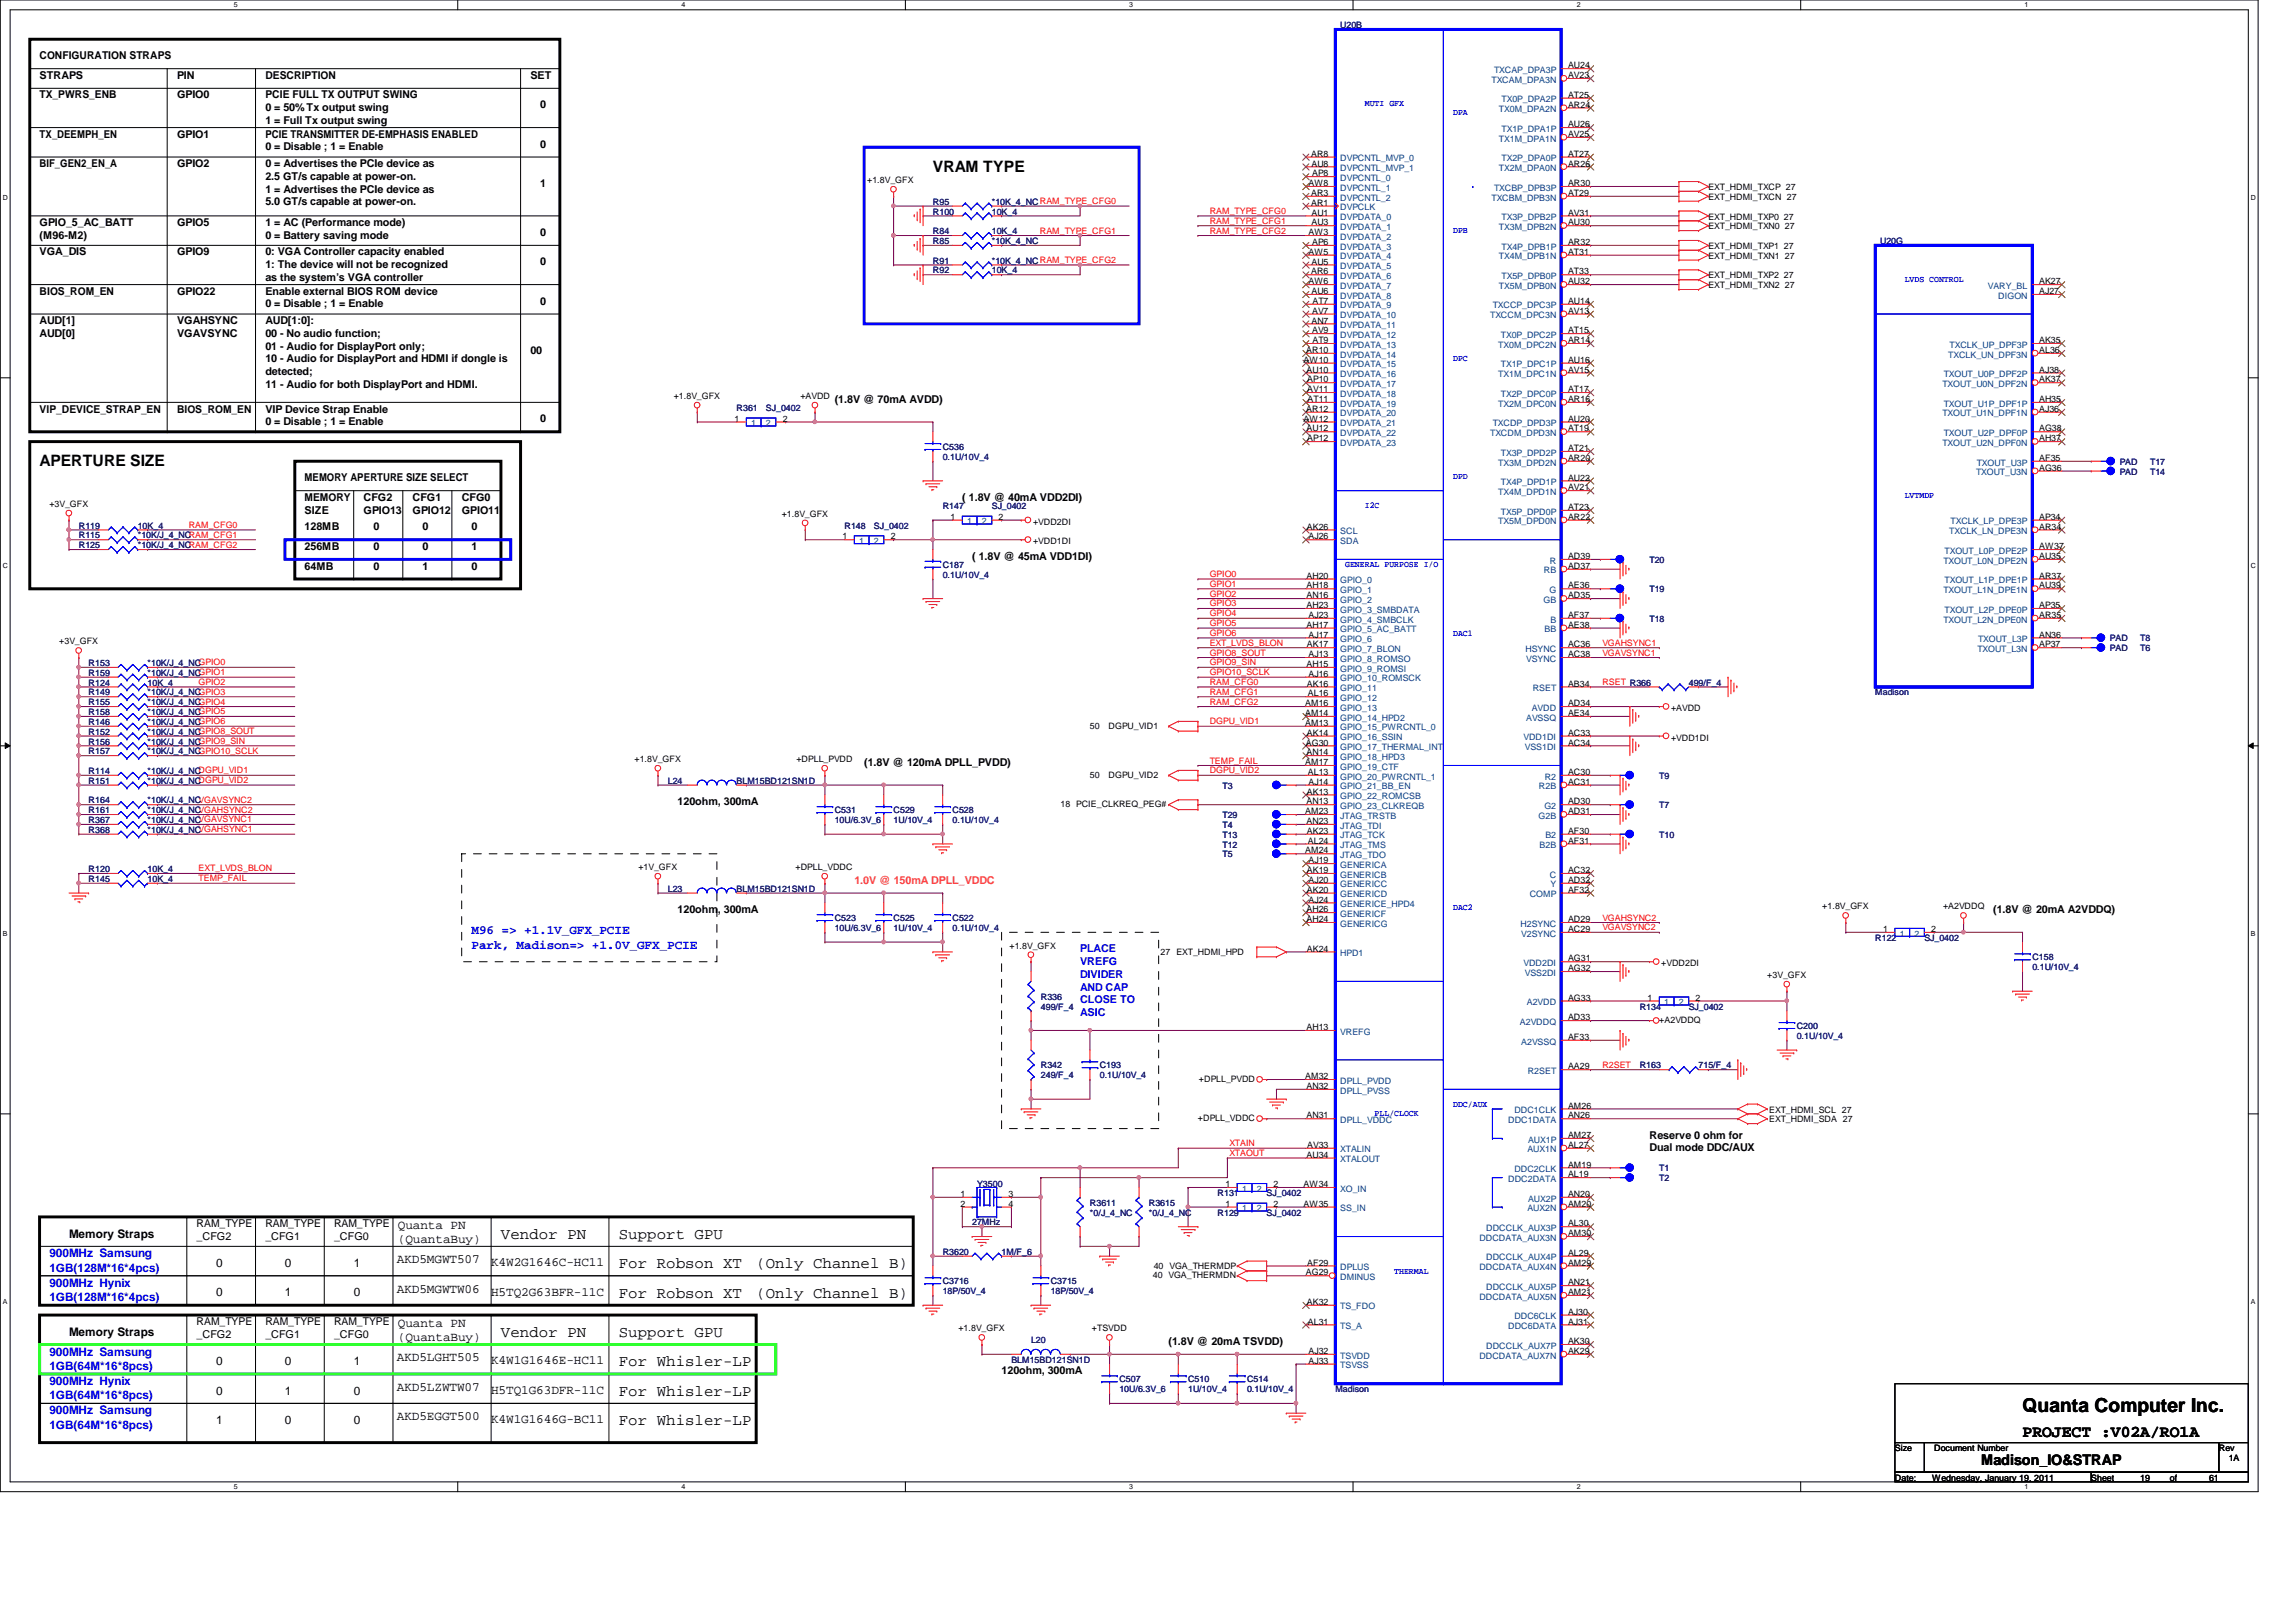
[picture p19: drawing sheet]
<svg xmlns="http://www.w3.org/2000/svg" width="297mm" height="210mm" viewBox="0 0 297 210" stroke-linecap="round" stroke-linejoin="round" font-family="sans-serif">
<defs><g id="words">
<text font-size="2.5" x="261.7" y="182.7">Quanta Computer Inc.</text>
<text font-size="2.2" x="261.7" y="185.9">PROJECT :V02A/RO1A</text>
<g font-size="2">
<text x="120.7" y="22.2">VRAM TYPE</text>
<text x="5.1" y="60.3">APERTURE SIZE</text>
<text x="64.8" y="160.3">Vendor PN</text>
<text x="80" y="160.3">Support GPU</text>
<text x="80" y="164.1">For Robson XT</text>
<text x="80" y="167.9">For Robson XT</text>
<text x="97.8" y="167.9">(Only Channel B)</text>
<text x="97.8" y="164.1">(Only Channel B)</text>
<text x="64.8" y="173">Vendor PN</text>
<text x="80" y="173">Support GPU</text>
<text x="80" y="176.8">For Whisler-LP</text>
<text x="80" y="180.6">For Whisler-LP</text>
<text x="80" y="184.4">For Whisler-LP</text>
</g>
<text font-size="1.9" x="256.3" y="189.6">Madison_IO&amp;STRAP</text>
<g font-size="1.7" fill="#00f">
<text x="61" y="120.8">M96 =&gt; +1.1V_GFX_PCIE</text>
<text x="61" y="122.8">Park, Madison=&gt; +1.0V_GFX_PCIE</text>
</g>
<g font-size="1.7">
<text x="51.5" y="159">Quanta PN</text>
<text x="51.5" y="160.8">(QuantaBuy)</text>
<text x="51.3" y="167.3">AKD5MGWTW06</text>
<text x="51.3" y="163.5">AKD5MGWT507</text>
<text x="63.5" y="167.7">H5TQ2G63BFR-11C</text>
<text x="63.5" y="163.9">K4W2G1646C-HC11</text>
<text x="51.5" y="171.7">Quanta PN</text>
<text x="51.5" y="173.5">(QuantaBuy)</text>
<text x="51.3" y="176.2">AKD5LGHT505</text>
<text x="63.5" y="176.6">K4W1G1646E-HC11</text>
<text x="51.3" y="180">AKD5LZWTW07</text>
<text x="51.3" y="183.8">AKD5EGGT500</text>
<text x="63.5" y="180.4">H5TQ1G63DFR-11C</text>
<text x="63.5" y="184.2">K4W1G1646G-BC11</text>
</g>
<g font-size="1.5">
<text x="8.9" y="160.2">Memory Straps</text>
<text x="28" y="167.8">0</text>
<text x="28" y="164">0</text>
<text x="36.9" y="167.8">1</text>
<text x="36.9" y="164">0</text>
<text x="45.8" y="167.8">0</text>
<text x="45.8" y="164">1</text>
<text x="8.9" y="172.9">Memory Straps</text>
<text x="28" y="176.7">0</text>
<text x="36.9" y="176.7">0</text>
<text x="45.8" y="176.7">1</text>
<text x="28" y="184.3">1</text>
<text x="28" y="180.5">0</text>
<text x="36.9" y="184.3">0</text>
<text x="36.9" y="180.5">1</text>
<text x="45.8" y="184.3">0</text>
<text x="45.8" y="180.5">0</text>
</g>
<g font-size="1.5" fill="#00f">
<text x="6.4" y="162.7">900MHz Samsung</text>
<text x="6.4" y="164.6">1GB(128M*16*4pcs)</text>
<text x="6.4" y="166.5">900MHz Hynix</text>
<text x="6.4" y="168.4">1GB(128M*16*4pcs)</text>
<text x="6.4" y="175.4">900MHz Samsung</text>
<text x="6.4" y="177.3">1GB(64M*16*8pcs)</text>
<text x="6.4" y="179.2">900MHz Hynix</text>
<text x="6.4" y="181.1">1GB(64M*16*8pcs)</text>
<text x="6.4" y="183">900MHz Samsung</text>
<text x="6.4" y="184.9">1GB(64M*16*8pcs)</text>
</g>
<g font-size="1.4">
<text x="5.1" y="7.7">CONFIGURATION STRAPS</text>
<text x="5.1" y="10.2">STRAPS</text>
<text x="22.9" y="10.2">PIN</text>
<text x="34.3" y="10.2">DESCRIPTION</text>
<text x="68.6" y="10.2">SET</text>
<text x="5.1" y="17.8">TX_DEEMPH_EN</text>
<text x="5.1" y="12.7">TX_PWRS_ENB</text>
<text x="22.9" y="12.7">GPIO0</text>
<text x="22.9" y="17.8">GPIO1</text>
<text x="34.3" y="12.7">PCIE FULL TX OUTPUT SWING</text>
<text x="34.3" y="14.4">0 = 50% Tx output swing</text>
<text x="34.3" y="16">1 = Full Tx output swing</text>
<text x="34.3" y="17.8">PCIE TRANSMITTER DE-EMPHASIS ENABLED</text>
<text x="69.9" y="14">0</text>
<text x="5.1" y="21.6">BIF_GEN2_EN_A</text>
<text x="22.9" y="21.6">GPIO2</text>
<text x="34.3" y="19.5">0 = Disable ; 1 = Enable</text>
<text x="34.3" y="21.6">0 = Advertises the PCIe device as</text>
<text x="34.3" y="23.3">2.5 GT/s capable at power-on.</text>
<text x="69.9" y="19.1">0</text>
<text x="5.1" y="29.3">GPIO_5_AC_BATT</text>
<text x="22.9" y="29.3">GPIO5</text>
<text x="34.3" y="24.9">1 = Advertises the PCIe device as</text>
<text x="34.3" y="26.6">5.0 GT/s capable at power-on.</text>
<text x="34.3" y="29.3">1 = AC (Performance mode)</text>
<text x="69.9" y="24.2">1</text>
<text x="5.1" y="33.1">VGA_DIS</text>
<text x="5.1" y="30.9">(M96-M2)</text>
<text x="22.9" y="33.1">GPIO9</text>
<text x="34.3" y="33.1">0: VGA Controller capacity enabled</text>
<text x="34.3" y="34.7">1: The device will not be recognized</text>
<text x="34.3" y="30.9">0 = Battery saving mode</text>
<text x="69.9" y="34.3">0</text>
<text x="69.9" y="30.5">0</text>
<text x="5.1" y="38.1">BIOS_ROM_EN</text>
<text x="5.1" y="42">AUD[1]</text>
<text x="22.9" y="42">VGAHSYNC</text>
<text x="22.9" y="38.1">GPIO22</text>
<text x="34.3" y="36.4">as the system’s VGA controller</text>
<text x="34.3" y="42">AUD[1:0]:</text>
<text x="34.3" y="38.1">Enable external BIOS ROM device</text>
<text x="34.3" y="39.8">0 = Disable ; 1 = Enable</text>
<text x="69.9" y="39.4">0</text>
<text x="5.1" y="43.6">AUD[0]</text>
<text x="22.9" y="43.6">VGAVSYNC</text>
<text x="34.3" y="43.6">00 - No audio function;</text>
<text x="34.3" y="45.3">01 - Audio for DisplayPort only;</text>
<text x="34.3" y="46.9">10 - Audio for DisplayPort and HDMI if dongle is</text>
<text x="68.6" y="45.8">00</text>
<text x="5.1" y="53.4">VIP_DEVICE_STRAP_EN</text>
<text x="22.9" y="53.4">BIOS_ROM_EN</text>
<text x="34.3" y="48.6">detected;</text>
<text x="34.3" y="50.2">11 - Audio for both DisplayPort and HDMI.</text>
<text x="34.3" y="53.4">VIP Device Strap Enable</text>
<text x="108" y="52.1">(1.8V @ 70mA AVDD)</text>
<text x="34.3" y="55">0 = Disable ; 1 = Enable</text>
<text x="69.9" y="54.7">0</text>
<text x="39.4" y="62.3">MEMORY APERTURE SIZE SELECT</text>
<text x="39.4" y="64.8">MEMORY</text>
<text x="47" y="64.8">CFG2</text>
<text x="53.4" y="64.8">CFG1</text>
<text x="59.7" y="64.8">CFG0</text>
<text x="124.5" y="64.8">( 1.8V @ 40mA VDD2DI)</text>
<text x="39.4" y="68.6">128MB</text>
<text x="39.4" y="66.5">SIZE</text>
<text x="39.4" y="71.2">256MB</text>
<text x="47" y="66.5">GPIO13</text>
<text x="48.3" y="68.6">0</text>
<text x="48.3" y="71.2">0</text>
<text x="53.4" y="66.5">GPIO12</text>
<text x="54.6" y="71.2">0</text>
<text x="54.6" y="68.6">0</text>
<text x="59.7" y="66.5">GPIO11</text>
<text x="61" y="71.2">1</text>
<text x="61" y="68.6">0</text>
<text x="39.4" y="73.7">64MB</text>
<text x="48.3" y="73.7">0</text>
<text x="54.6" y="73.7">1</text>
<text x="61" y="73.7">0</text>
<text x="125.8" y="72.4">( 1.8V @ 45mA VDD1DI)</text>
<text x="111.8" y="99.1">(1.8V @ 120mA DPLL_PVDD)</text>
<text x="87.7" y="104.2">120ohm, 300mA</text>
<text x="87.7" y="118.2">120ohm, 300mA</text>
<text x="257.8" y="118.2">(1.8V @ 20mA A2VDDQ)</text>
<text x="213.4" y="147.4">Reserve 0 ohm for</text>
<text x="213.4" y="149">Dual mode DDC/AUX</text>
<text x="25.4" y="158.8">RAM_TYPE</text>
<text x="25.4" y="160.4">_CFG2</text>
<text x="34.3" y="158.8">RAM_TYPE</text>
<text x="34.3" y="160.4">_CFG1</text>
<text x="43.2" y="158.8">RAM_TYPE</text>
<text x="43.2" y="160.4">_CFG0</text>
<text x="25.4" y="171.5">RAM_TYPE</text>
<text x="25.4" y="173.1">_CFG2</text>
<text x="34.3" y="171.5">RAM_TYPE</text>
<text x="34.3" y="173.1">_CFG1</text>
<text x="43.2" y="171.5">RAM_TYPE</text>
<text x="43.2" y="173.1">_CFG0</text>
<text x="129.6" y="177.8">120ohm, 300mA</text>
<text x="151.2" y="174">(1.8V @ 20mA TSVDD)</text>
</g>
<text font-size="1.4" fill="#ff8000" x="110.5" y="114.3">1.0V @ 150mA DPLL_VDDC</text>
<g font-size="1.4" fill="#00f">
<text x="139.7" y="123.2">PLACE</text>
<text x="139.7" y="124.9">VREFG</text>
<text x="139.7" y="126.5">DIVIDER</text>
<text x="139.7" y="128.2">AND CAP</text>
<text x="139.7" y="129.8">CLOSE TO</text>
<text x="139.7" y="131.5">ASIC</text>
</g>
<g font-size="1.1" fill="#000080">
<text x="173.4" y="3.6">U20B</text>
<text x="120.7" y="27.8">R100</text>
<text x="120.7" y="26.5">R95</text>
<text x="128.3" y="26.5">*10K_4_NCRAM_TYPE_CFG0</text>
<text x="128.3" y="27.8">10K_4</text>
<text x="120.7" y="30.3">R84</text>
<text x="120.7" y="34.1">R91</text>
<text x="120.7" y="31.6">R85</text>
<text x="120.7" y="35.4">R92</text>
<text x="128.3" y="30.3">10K_4</text>
<text x="128.3" y="34.1">*10K_4_NCRAM_TYPE_CFG2</text>
<text x="128.3" y="31.6">*10K_4_NC</text>
<text x="128.3" y="35.4">10K_4</text>
<text x="243.2" y="31.6">U20G</text>
<text x="95.3" y="53.2">R361</text>
<text x="99.1" y="53.2">SJ_0402</text>
<text x="122" y="58.3">C536</text>
<text x="122" y="59.5">0.1U/10V_4</text>
<text x="122" y="65.9">R147</text>
<text x="128.3" y="65.9">SJ_0402</text>
<text x="274.2" y="61.4">PAD</text>
<text x="274.2" y="60.2">PAD</text>
<text x="278.2" y="61.4">T14</text>
<text x="278.2" y="60.2">T17</text>
<text x="10.2" y="69.7">R115</text>
<text x="10.2" y="71">R125</text>
<text x="10.2" y="68.4">R119</text>
<text x="17.8" y="69.7">*10K/J_4_NCRAM_CFG1</text>
<text x="17.8" y="71">*10K/J_4_NCRAM_CFG2</text>
<text x="17.8" y="68.4">10K_4</text>
<text x="109.3" y="68.4">R148</text>
<text x="113.1" y="68.4">SJ_0402</text>
<text x="122" y="73.5">C187</text>
<text x="122" y="74.8">0.1U/10V_4</text>
<text x="213.4" y="76.7">T19</text>
<text x="213.4" y="72.9">T20</text>
<text x="213.4" y="80.5">T18</text>
<text x="273" y="83">PAD</text>
<text x="276.9" y="83">T8</text>
<text x="11.5" y="86.2">R153</text>
<text x="11.5" y="88.7">R124</text>
<text x="11.5" y="87.5">R159</text>
<text x="19.1" y="86.2">*10K/J_4_NCGPIO0</text>
<text x="19.1" y="88.7">10K_4</text>
<text x="19.1" y="87.5">*10K/J_4_NCGPIO1</text>
<text x="218.5" y="88.7">499/F_4</text>
<text x="273" y="84.3">PAD</text>
<text x="276.9" y="84.3">T6</text>
<text x="11.5" y="92.5">R158</text>
<text x="11.5" y="93.8">R146</text>
<text x="11.5" y="91.3">R155</text>
<text x="11.5" y="95.1">R152</text>
<text x="11.5" y="90">R149</text>
<text x="19.1" y="92.5">*10K/J_4_NCGPIO5</text>
<text x="19.1" y="93.8">*10K/J_4_NCGPIO6</text>
<text x="19.1" y="91.3">*10K/J_4_NCGPIO4</text>
<text x="19.1" y="95.1">*10K/J_4_NCGPIO8_SOUT</text>
<text x="19.1" y="90">*10K/J_4_NCGPIO3</text>
<text x="242.6" y="90">Madison</text>
<text x="11.5" y="101.4">R151</text>
<text x="11.5" y="96.4">R156</text>
<text x="11.5" y="97.6">R157</text>
<text x="11.5" y="100.2">R114</text>
<text x="19.1" y="101.4">*10K/J_4_NCDGPU_VID2</text>
<text x="19.1" y="96.4">*10K/J_4_NCGPIO9_SIN</text>
<text x="19.1" y="97.6">*10K/J_4_NCGPIO10_SCLK</text>
<text x="19.1" y="100.2">*10K/J_4_NCDGPU_VID1</text>
<text x="86.4" y="101.4">L24</text>
<text x="95.3" y="101.4">BLM15BD121SN1D</text>
<text x="214.7" y="100.8">T9</text>
<text x="11.5" y="105.2">R161</text>
<text x="11.5" y="106.5">R367</text>
<text x="11.5" y="107.8">R368</text>
<text x="11.5" y="104">R164</text>
<text x="19.1" y="105.2">*10K/J_4_NCVGAHSYNC2</text>
<text x="19.1" y="106.5">*10K/J_4_NCVGAVSYNC1</text>
<text x="19.1" y="107.8">*10K/J_4_NCVGAHSYNC1</text>
<text x="19.1" y="104">*10K/J_4_NCVGAVSYNC2</text>
<text x="108" y="105.2">C531</text>
<text x="108" y="106.5">10U/6.3V_6</text>
<text x="115.6" y="105.2">C529</text>
<text x="115.6" y="106.5">1U/10V_4</text>
<text x="123.2" y="105.2">C528</text>
<text x="123.2" y="106.5">0.1U/10V_4</text>
<text x="158.2" y="105.9">T29</text>
<text x="158.2" y="102.1">T3</text>
<text x="158.2" y="107.1">T4</text>
<text x="214.7" y="104.6">T7</text>
<text x="11.5" y="112.9">R120</text>
<text x="19.1" y="112.9">10K_4</text>
<text x="158.2" y="109.7">T12</text>
<text x="158.2" y="108.4">T13</text>
<text x="158.2" y="111">T5</text>
<text x="214.7" y="108.4">T10</text>
<text x="11.5" y="114.1">R145</text>
<text x="19.1" y="114.1">10K_4</text>
<text x="86.4" y="115.4">L23</text>
<text x="95.3" y="115.4">BLM15BD121SN1D</text>
<text x="108" y="119.2">C523</text>
<text x="115.6" y="119.2">C525</text>
<text x="123.2" y="119.2">C522</text>
<text x="108" y="120.5">10U/6.3V_6</text>
<text x="115.6" y="120.5">1U/10V_4</text>
<text x="123.2" y="120.5">0.1U/10V_4</text>
<text x="242.6" y="121.8">R122</text>
<text x="249" y="121.8">SJ_0402</text>
<text x="262.9" y="124.3">C158</text>
<text x="262.9" y="125.6">0.1U/10V_4</text>
<text x="134.7" y="129.4">R336</text>
<text x="134.7" y="130.6">499/F_4</text>
<text x="212.1" y="130.6">R134</text>
<text x="218.5" y="130.6">SJ_0402</text>
<text x="232.4" y="133.2">C200</text>
<text x="232.4" y="134.5">0.1U/10V_4</text>
<text x="134.7" y="138.3">R342</text>
<text x="134.7" y="139.5">249/F_4</text>
<text x="142.3" y="138.3">C193</text>
<text x="142.3" y="139.5">0.1U/10V_4</text>
<text x="212.1" y="138.3">R163</text>
<text x="219.7" y="138.3">715/F_4</text>
<text x="126.4" y="153.6">Y3500</text>
<text x="157.5" y="154.8">R131</text>
<text x="163.9" y="154.8">SJ_0402</text>
<text x="214.7" y="152.9">T2</text>
<text x="214.7" y="151.6">T1</text>
<text x="125.8" y="158.6">27MHz</text>
<text x="141" y="156">R3611</text>
<text x="141" y="157.3">*0/J_4_NC</text>
<text x="148.6" y="156">R3615</text>
<text x="148.6" y="157.3">*0/J_4_NC</text>
<text x="157.5" y="157.3">R129</text>
<text x="163.9" y="157.3">SJ_0402</text>
<text x="122" y="162.4">R3620</text>
<text x="122" y="166.2">C3716</text>
<text x="122" y="167.5">18P/50V_4</text>
<text x="129.6" y="162.4">1M/F_6</text>
<text x="135.9" y="166.2">C3715</text>
<text x="135.9" y="167.5">18P/50V_4</text>
<text x="133.4" y="173.8">L20</text>
<text x="130.8" y="176.4">BLM15BD121SN1D</text>
<text x="144.8" y="178.9">C507</text>
<text x="153.7" y="178.9">C510</text>
<text x="161.3" y="178.9">C514</text>
<text x="144.8" y="180.2">10U/6.3V_6</text>
<text x="153.7" y="180.2">1U/10V_4</text>
<text x="161.3" y="180.2">0.1U/10V_4</text>
<text x="172.8" y="180.2">Madison</text>
</g>
<g font-size="1.1" fill="#004080">
<text x="193" y="10.7">TXCAM_DPA3N</text>
<text x="193.3" y="9.4">TXCAP_DPA3P</text>
<text x="193.9" y="14.5">TX0M_DPA2N</text>
<text x="194.3" y="13.3">TX0P_DPA2P</text>
<text x="194.3" y="17.1">TX1P_DPA1P</text>
<text x="173.4" y="23.4">DVPCNTL_0</text>
<text x="173.4" y="20.9">DVPCNTL_MVP_0</text>
<text x="173.4" y="22.1">DVPCNTL_MVP_1</text>
<text x="193.9" y="18.3">TX1M_DPA1N</text>
<text x="193.9" y="22.1">TX2M_DPA0N</text>
<text x="194.3" y="20.9">TX2P_DPA0P</text>
<text x="173.4" y="27.2">DVPCLK</text>
<text x="173.4" y="24.7">DVPCNTL_1</text>
<text x="173.4" y="26">DVPCNTL_2</text>
<text x="173.4" y="28.5">DVPDATA_0</text>
<text x="173.4" y="29.8">DVPDATA_1</text>
<text x="193" y="26">TXCBM_DPB3N</text>
<text x="193.3" y="24.7">TXCBP_DPB3P</text>
<text x="193.9" y="29.8">TX3M_DPB2N</text>
<text x="194.3" y="28.5">TX3P_DPB2P</text>
<text x="173.4" y="31">DVPDATA_2</text>
<text x="173.4" y="32.3">DVPDATA_3</text>
<text x="173.4" y="33.6">DVPDATA_4</text>
<text x="173.4" y="34.8">DVPDATA_5</text>
<text x="193.9" y="33.6">TX4M_DPB1N</text>
<text x="194.3" y="32.3">TX4P_DPB1P</text>
<text x="173.4" y="41.2">DVPDATA_10</text>
<text x="173.4" y="36.1">DVPDATA_6</text>
<text x="173.4" y="37.4">DVPDATA_7</text>
<text x="173.4" y="38.7">DVPDATA_8</text>
<text x="173.4" y="39.9">DVPDATA_9</text>
<text x="192.8" y="41.2">TXCCM_DPC3N</text>
<text x="193.1" y="39.9">TXCCP_DPC3P</text>
<text x="193.9" y="37.4">TX5M_DPB0N</text>
<text x="194.3" y="36.1">TX5P_DPB0P</text>
<text x="257.2" y="37.4">VARY_BL</text>
<text x="258.5" y="38.7">DIGON</text>
<text x="173.4" y="42.5">DVPDATA_11</text>
<text x="173.4" y="43.7">DVPDATA_12</text>
<text x="173.4" y="45">DVPDATA_13</text>
<text x="173.4" y="46.3">DVPDATA_14</text>
<text x="173.4" y="47.5">DVPDATA_15</text>
<text x="193.8" y="45">TX0M_DPC2N</text>
<text x="194.2" y="43.7">TX0P_DPC2P</text>
<text x="194.2" y="47.5">TX1P_DPC1P</text>
<text x="252" y="46.3">TXCLK_UN_DPF3N</text>
<text x="252.2" y="45">TXCLK_UP_DPF3P</text>
<text x="173.4" y="48.8">DVPDATA_16</text>
<text x="173.4" y="50.1">DVPDATA_17</text>
<text x="173.4" y="51.4">DVPDATA_18</text>
<text x="173.4" y="52.6">DVPDATA_19</text>
<text x="173.4" y="53.9">DVPDATA_20</text>
<text x="193.8" y="48.8">TX1M_DPC1N</text>
<text x="193.8" y="52.6">TX2M_DPC0N</text>
<text x="194.2" y="51.4">TX2P_DPC0P</text>
<text x="251.3" y="50.1">TXOUT_U0N_DPF2N</text>
<text x="251.3" y="53.9">TXOUT_U1N_DPF1N</text>
<text x="251.5" y="48.8">TXOUT_U0P_DPF2P</text>
<text x="251.5" y="52.6">TXOUT_U1P_DPF1P</text>
<text x="97.2" y="55.2">1</text>
<text x="99.1" y="55.2">2</text>
<text x="173.4" y="55.2">DVPDATA_21</text>
<text x="173.4" y="56.4">DVPDATA_22</text>
<text x="173.4" y="57.7">DVPDATA_23</text>
<text x="192.8" y="56.4">TXCDM_DPD3N</text>
<text x="193.1" y="55.2">TXCDP_DPD3P</text>
<text x="194.2" y="59">TX3P_DPD2P</text>
<text x="251.3" y="57.7">TXOUT_U2N_DPF0N</text>
<text x="251.5" y="56.4">TXOUT_U2P_DPF0P</text>
<text x="193.8" y="60.2">TX3M_DPD2N</text>
<text x="193.8" y="64.1">TX4M_DPD1N</text>
<text x="194.2" y="62.8">TX4P_DPD1P</text>
<text x="255.6" y="61.5">TXOUT_U3N</text>
<text x="255.7" y="60.2">TXOUT_U3P</text>
<text x="111.2" y="70.4">1</text>
<text x="113.1" y="70.4">2</text>
<text x="125.1" y="67.9">1</text>
<text x="127" y="67.9">2</text>
<text x="173.4" y="69.1">SCL</text>
<text x="173.4" y="70.4">SDA</text>
<text x="193.8" y="67.9">TX5M_DPD0N</text>
<text x="194.2" y="66.6">TX5P_DPD0P</text>
<text x="251.6" y="71.7">TXOUT_L0P_DPE2P</text>
<text x="252.2" y="69.1">TXCLK_LN_DPE3N</text>
<text x="252.3" y="67.9">TXCLK_LP_DPE3P</text>
<text x="173.4" y="75.5">GPIO_0</text>
<text x="173.4" y="76.8">GPIO_1</text>
<text x="199.7" y="74.2">RB</text>
<text x="200.4" y="76.8">G</text>
<text x="200.5" y="72.9">R</text>
<text x="251.4" y="72.9">TXOUT_L0N_DPE2N</text>
<text x="251.4" y="76.8">TXOUT_L1N_DPE1N</text>
<text x="251.6" y="75.5">TXOUT_L1P_DPE1P</text>
<text x="173.4" y="78">GPIO_2</text>
<text x="173.4" y="79.3">GPIO_3_SMBDATA</text>
<text x="173.4" y="80.6">GPIO_4_SMBCLK</text>
<text x="173.4" y="81.8">GPIO_5_AC_BATT</text>
<text x="173.4" y="83.1">GPIO_6</text>
<text x="199.7" y="78">GB</text>
<text x="199.8" y="81.8">BB</text>
<text x="200.6" y="80.6">B</text>
<text x="251.4" y="80.6">TXOUT_L2N_DPE0N</text>
<text x="251.6" y="79.3">TXOUT_L2P_DPE0P</text>
<text x="255.9" y="83.1">TXOUT_L3P</text>
<text x="173.4" y="88.2">GPIO_10_ROMSCK</text>
<text x="173.4" y="89.5">GPIO_11</text>
<text x="173.4" y="84.4">GPIO_7_BLON</text>
<text x="173.4" y="85.6">GPIO_8_ROMSO</text>
<text x="173.4" y="86.9">GPIO_9_ROMSI</text>
<text x="197.4" y="84.4">HSYNC</text>
<text x="197.4" y="85.6">VSYNC</text>
<text x="198.3" y="89.5">RSET</text>
<text x="255.8" y="84.4">TXOUT_L3N</text>
<text x="173.4" y="90.7">GPIO_12</text>
<text x="173.4" y="92">GPIO_13</text>
<text x="173.4" y="93.3">GPIO_14_HPD2</text>
<text x="173.4" y="94.5">GPIO_15_PWRCNTL_0</text>
<text x="173.4" y="95.8">GPIO_16_SSIN</text>
<text x="197.1" y="95.8">VDD1DI</text>
<text x="197.4" y="93.3">AVSSQ</text>
<text x="198.2" y="92">AVDD</text>
<text x="173.4" y="97.1">GPIO_17_THERMAL_INT</text>
<text x="173.4" y="98.3">GPIO_18_HPD3</text>
<text x="173.4" y="99.6">GPIO_19_CTF</text>
<text x="173.4" y="100.9">GPIO_20_PWRCNTL_1</text>
<text x="197.3" y="97.1">VSS1DI</text>
<text x="199.9" y="100.9">R2</text>
<text x="173.4" y="102.2">GPIO_21_BB_EN</text>
<text x="173.4" y="103.4">GPIO_22_ROMCSB</text>
<text x="173.4" y="104.7">GPIO_23_CLKREQB</text>
<text x="173.4" y="107.2">JTAG_TDI</text>
<text x="173.4" y="106">JTAG_TRSTB</text>
<text x="199" y="106">G2B</text>
<text x="199.1" y="102.2">R2B</text>
<text x="199.8" y="104.7">G2</text>
<text x="173.4" y="112.3">GENERICA</text>
<text x="173.4" y="113.6">GENERICB</text>
<text x="173.4" y="108.5">JTAG_TCK</text>
<text x="173.4" y="111">JTAG_TDO</text>
<text x="173.4" y="109.8">JTAG_TMS</text>
<text x="199.2" y="109.8">B2B</text>
<text x="199.9" y="108.5">B2</text>
<text x="200.5" y="113.6">C</text>
<text x="173.4" y="114.9">GENERICC</text>
<text x="173.4" y="116.1">GENERICD</text>
<text x="173.4" y="117.4">GENERICE_HPD4</text>
<text x="173.4" y="118.7">GENERICF</text>
<text x="173.4" y="119.9">GENERICG</text>
<text x="196.7" y="119.9">H2SYNC</text>
<text x="197.9" y="116.1">COMP</text>
<text x="200.6" y="114.9">Y</text>
<text x="173.4" y="123.7">HPD1</text>
<text x="196.8" y="121.2">V2SYNC</text>
<text x="197.1" y="125">VDD2DI</text>
<text x="245.8" y="121.2">1</text>
<text x="247.7" y="121.2">2</text>
<text x="197.3" y="126.3">VSS2DI</text>
<text x="197.5" y="130.1">A2VDD</text>
<text x="215.3" y="130.1">1</text>
<text x="217.2" y="130.1">2</text>
<text x="173.4" y="133.9">VREFG</text>
<text x="196.6" y="132.6">A2VDDQ</text>
<text x="196.8" y="135.2">A2VSSQ</text>
<text x="173.4" y="140.3">DPLL_PVDD</text>
<text x="173.4" y="141.5">DPLL_PVSS</text>
<text x="197.7" y="139">R2SET</text>
<text x="173.4" y="145.3">DPLL_VDDC</text>
<text x="173.4" y="149.1">XTALIN</text>
<text x="195.1" y="145.3">DDC1DATA</text>
<text x="195.9" y="144.1">DDC1CLK</text>
<text x="197.6" y="149.1">AUX1N</text>
<text x="197.7" y="147.9">AUX1P</text>
<text x="160.7" y="154.2">1</text>
<text x="162.6" y="154.2">2</text>
<text x="173.4" y="150.4">XTALOUT</text>
<text x="173.4" y="154.2">XO_IN</text>
<text x="195.1" y="153">DDC2DATA</text>
<text x="195.9" y="151.7">DDC2CLK</text>
<text x="197.7" y="155.5">AUX2P</text>
<text x="160.7" y="156.8">1</text>
<text x="162.6" y="156.8">2</text>
<text x="173.4" y="156.8">SS_IN</text>
<text x="191.4" y="160.6">DDCDATA_AUX3N</text>
<text x="192.3" y="159.3">DDCCLK_AUX3P</text>
<text x="197.6" y="156.8">AUX2N</text>
<text x="173.4" y="165.7">DMINUS</text>
<text x="173.4" y="164.4">DPLUS</text>
<text x="191.4" y="164.4">DDCDATA_AUX4N</text>
<text x="192.3" y="163.1">DDCCLK_AUX4P</text>
<text x="192.3" y="166.9">DDCCLK_AUX5P</text>
<text x="173.4" y="169.5">TS_FDO</text>
<text x="173.4" y="172">TS_A</text>
<text x="191.4" y="168.2">DDCDATA_AUX5N</text>
<text x="195.1" y="172">DDC6DATA</text>
<text x="195.9" y="170.7">DDC6CLK</text>
<text x="173.4" y="175.8">TSVDD</text>
<text x="173.4" y="177.1">TSVSS</text>
<text x="191.4" y="175.8">DDCDATA_AUX7N</text>
<text x="192.3" y="174.5">DDCCLK_AUX7P</text>
</g>
<g font-size="1.1">
<text x="202.9" y="10.1">AV23</text>
<text x="202.9" y="8.8">AU24</text>
<text x="202.9" y="13.9">AR24</text>
<text x="202.9" y="12.7">AT25</text>
<text x="202.9" y="17.7">AV25</text>
<text x="202.9" y="16.5">AU26</text>
<text x="112.2" y="23.7">+1.8V_GFX</text>
<text x="169.6" y="20.3">AR8</text>
<text x="169.7" y="21.5">AU8</text>
<text x="169.8" y="22.8">AP8</text>
<text x="202.9" y="21.5">AR26</text>
<text x="202.9" y="20.3">AT27</text>
<text x="169.3" y="24.1">AW8</text>
<text x="169.6" y="26.6">AR1</text>
<text x="169.6" y="25.4">AR3</text>
<text x="169.7" y="27.9">AU1</text>
<text x="169.7" y="29.2">AU3</text>
<text x="202.9" y="29.2">AU30</text>
<text x="202.9" y="27.9">AV31</text>
<text x="202.9" y="25.4">AT29</text>
<text x="202.9" y="24.1">AR30</text>
<text x="221" y="25.9">EXT_HDMI_TXCN 27</text>
<text x="221" y="24.6">EXT_HDMI_TXCP 27</text>
<text x="221" y="29.7">EXT_HDMI_TXN0 27</text>
<text x="221" y="28.4">EXT_HDMI_TXP0 27</text>
<text x="169.3" y="30.4">AW3</text>
<text x="169.3" y="33">AW5</text>
<text x="169.6" y="35.5">AR6</text>
<text x="169.7" y="34.2">AU5</text>
<text x="169.8" y="31.7">AP6</text>
<text x="202.9" y="33">AT31</text>
<text x="202.9" y="31.7">AR32</text>
<text x="202.9" y="35.5">AT33</text>
<text x="221" y="33.5">EXT_HDMI_TXN1 27</text>
<text x="221" y="32.2">EXT_HDMI_TXP1 27</text>
<text x="169.3" y="36.8">AW6</text>
<text x="169.7" y="41.9">AN7</text>
<text x="169.7" y="38.1">AU6</text>
<text x="169.8" y="40.6">AV7</text>
<text x="169.8" y="39.3">AT7</text>
<text x="202.9" y="36.8">AU32</text>
<text x="202.9" y="40.6">AV13</text>
<text x="202.9" y="39.3">AU14</text>
<text x="221" y="37.3">EXT_HDMI_TXN2 27</text>
<text x="221" y="36">EXT_HDMI_TXP2 27</text>
<text x="263.8" y="38.1">AJ27</text>
<text x="263.8" y="36.8">AK27</text>
<text x="168.7" y="46.9">AW10</text>
<text x="169" y="45.7">AR10</text>
<text x="169.8" y="43.1">AV9</text>
<text x="169.8" y="44.4">AT9</text>
<text x="202.9" y="44.4">AR14</text>
<text x="202.9" y="43.1">AT15</text>
<text x="202.9" y="46.9">AU16</text>
<text x="263.8" y="45.7">AL36</text>
<text x="263.8" y="44.4">AK35</text>
<text x="87.2" y="51.6">+1.8V_GFX</text>
<text x="103.5" y="51.6">+AVDD</text>
<text x="169" y="53.3">AR12</text>
<text x="169" y="48.2">AU10</text>
<text x="169.1" y="49.5">AP10</text>
<text x="169.1" y="50.8">AV11</text>
<text x="169.2" y="52">AT11</text>
<text x="202.9" y="48.2">AV15</text>
<text x="202.9" y="52">AR16</text>
<text x="202.9" y="50.8">AT17</text>
<text x="263.8" y="49.5">AK37</text>
<text x="263.8" y="48.2">AJ38</text>
<text x="263.8" y="53.3">AJ36</text>
<text x="263.8" y="52">AH35</text>
<text x="95" y="54.6">1</text>
<text x="101.3" y="54.6">2</text>
<text x="168.7" y="54.6">AW12</text>
<text x="169" y="55.8">AU12</text>
<text x="169.1" y="57.1">AP12</text>
<text x="202.9" y="59.6">AR20</text>
<text x="202.9" y="58.4">AT21</text>
<text x="202.9" y="55.8">AT19</text>
<text x="202.9" y="54.6">AU20</text>
<text x="263.8" y="57.1">AH37</text>
<text x="263.8" y="55.8">AG38</text>
<text x="263.8" y="59.6">AF35</text>
<text x="6.4" y="65.6">+3V_GFX</text>
<text x="202.9" y="63.5">AV21</text>
<text x="202.9" y="62.2">AU22</text>
<text x="202.9" y="66">AT23</text>
<text x="263.8" y="60.9">AG36</text>
<text x="101.1" y="66.9">+1.8V_GFX</text>
<text x="109" y="69.8">1</text>
<text x="115.2" y="69.8">2</text>
<text x="123" y="67.3">1</text>
<text x="129.2" y="67.3">2</text>
<text x="133.6" y="67.9">+VDD2DI</text>
<text x="133.6" y="70.4">+VDD1DI</text>
<text x="169.1" y="68.5">AK26</text>
<text x="169.3" y="69.8">AJ26</text>
<text x="202.9" y="67.3">AR22</text>
<text x="263.8" y="68.5">AR34</text>
<text x="263.8" y="67.3">AP34</text>
<text x="263.8" y="71.1">AW37</text>
<text x="169" y="74.9">AH20</text>
<text x="169" y="76.2">AH18</text>
<text x="169" y="77.4">AN16</text>
<text x="202.9" y="76.2">AE36</text>
<text x="202.9" y="77.4">AD35</text>
<text x="202.9" y="72.3">AD39</text>
<text x="202.9" y="73.6">AD37</text>
<text x="263.8" y="72.3">AU35</text>
<text x="263.8" y="76.2">AU39</text>
<text x="263.8" y="74.9">AR37</text>
<text x="7.7" y="83.4">+3V_GFX</text>
<text x="169" y="78.7">AH23</text>
<text x="169" y="81.2">AH17</text>
<text x="169.1" y="83.8">AK17</text>
<text x="169.3" y="80">AJ23</text>
<text x="169.3" y="82.5">AJ17</text>
<text x="202.9" y="83.8">AC36</text>
<text x="202.9" y="80">AF37</text>
<text x="202.9" y="81.2">AE38</text>
<text x="263.8" y="80">AR35</text>
<text x="263.8" y="78.7">AP35</text>
<text x="263.8" y="83.8">AP37</text>
<text x="263.8" y="82.5">AN36</text>
<text x="169" y="86.3">AH15</text>
<text x="169.1" y="88.9">AK16</text>
<text x="169.3" y="87.6">AJ16</text>
<text x="169.3" y="85">AJ13</text>
<text x="202.9" y="88.9">AB34</text>
<text x="202.9" y="85">AC38</text>
<text x="141" y="94.3">50</text>
<text x="143.4" y="94.3">DGPU_VID1</text>
<text x="168.9" y="91.4">AM16</text>
<text x="168.9" y="92.7">AM14</text>
<text x="168.9" y="93.9">AM13</text>
<text x="169.1" y="95.2">AK14</text>
<text x="169.2" y="90.1">AL16</text>
<text x="202.9" y="91.4">AD34</text>
<text x="202.9" y="92.7">AE34</text>
<text x="202.9" y="95.2">AC33</text>
<text x="216.2" y="92">+AVDD</text>
<text x="216.2" y="95.8">+VDD1DI</text>
<text x="82.1" y="98.6">+1.8V_GFX</text>
<text x="103" y="98.6">+DPLL_PVDD</text>
<text x="141" y="100.7">50</text>
<text x="143.4" y="100.7">DGPU_VID2</text>
<text x="168.9" y="99">AM17</text>
<text x="168.9" y="96.5">AG30</text>
<text x="169" y="97.7">AN14</text>
<text x="169.2" y="100.3">AL13</text>
<text x="169.3" y="101.6">AJ14</text>
<text x="202.9" y="96.5">AC34</text>
<text x="202.9" y="100.3">AC30</text>
<text x="202.9" y="101.6">AC31</text>
<text x="137.2" y="104.5">18 PCIE_CLKREQ_PEG#</text>
<text x="168.9" y="105.4">AM23</text>
<text x="169" y="104.1">AN13</text>
<text x="169" y="106.6">AN23</text>
<text x="169.1" y="102.8">AK13</text>
<text x="169.1" y="107.9">AK23</text>
<text x="202.9" y="107.9">AF30</text>
<text x="202.9" y="104.1">AD30</text>
<text x="202.9" y="105.4">AD31</text>
<text x="82.6" y="112.6">+1V_GFX</text>
<text x="102.9" y="112.6">+DPLL_VDDC</text>
<text x="168.9" y="110.4">AM24</text>
<text x="169.1" y="113">AK19</text>
<text x="169.2" y="109.2">AL24</text>
<text x="169.3" y="111.7">AJ19</text>
<text x="202.9" y="109.2">AF31</text>
<text x="202.9" y="113">AC32</text>
<text x="169" y="118.1">AH26</text>
<text x="169" y="119.3">AH24</text>
<text x="169.1" y="115.5">AK20</text>
<text x="169.3" y="114.3">AJ20</text>
<text x="169.3" y="116.8">AJ24</text>
<text x="202.9" y="119.3">AD29</text>
<text x="202.9" y="115.5">AF32</text>
<text x="202.9" y="114.3">AD32</text>
<text x="235.8" y="117.7">+1.8V_GFX</text>
<text x="251.4" y="117.7">+A2VDDQ</text>
<text x="130.6" y="122.8">+1.8V_GFX</text>
<text x="150.2" y="123.5">27 EXT_HDMI_HPD</text>
<text x="169.1" y="123.1">AK24</text>
<text x="202.9" y="125.7">AG32</text>
<text x="202.9" y="120.6">AC29</text>
<text x="202.9" y="124.4">AG31</text>
<text x="214.9" y="125.1">+VDD2DI</text>
<text x="243.6" y="120.6">1</text>
<text x="249.8" y="120.6">2</text>
<text x="202.9" y="129.5">AG33</text>
<text x="213.1" y="129.5">1</text>
<text x="219.4" y="129.5">2</text>
<text x="228.6" y="126.6">+3V_GFX</text>
<text x="169" y="133.3">AH13</text>
<text x="202.9" y="132">AD33</text>
<text x="202.9" y="134.6">AF33</text>
<text x="214.7" y="132.4">+A2VDDQ</text>
<text x="155.1" y="140">+DPLL_PVDD</text>
<text x="168.9" y="139.7">AM32</text>
<text x="169" y="140.9">AN32</text>
<text x="202.9" y="143.5">AM26</text>
<text x="202.9" y="138.4">AA29</text>
<text x="228.9" y="144">EXT_HDMI_SCL 27</text>
<text x="155" y="145.1">+DPLL_VDDC</text>
<text x="169" y="144.7">AN31</text>
<text x="169" y="149.8">AU34</text>
<text x="169.1" y="148.5">AV33</text>
<text x="202.9" y="148.5">AL27</text>
<text x="202.9" y="147.3">AM27</text>
<text x="202.9" y="144.7">AN26</text>
<text x="228.9" y="145.2">EXT_HDMI_SDA 27</text>
<text x="124.2" y="154.9">1</text>
<text x="130.5" y="154.9">3</text>
<text x="158.5" y="153.6">1</text>
<text x="164.8" y="153.6">2</text>
<text x="168.7" y="153.6">AW34</text>
<text x="202.9" y="154.9">AN20</text>
<text x="202.9" y="151.1">AM19</text>
<text x="202.9" y="152.4">AL19</text>
<text x="124.2" y="156.2">2</text>
<text x="130.5" y="156.2">4</text>
<text x="158.5" y="156.2">1</text>
<text x="164.8" y="156.2">2</text>
<text x="168.7" y="156.2">AW35</text>
<text x="202.9" y="156.2">AM20</text>
<text x="202.9" y="160">AM30</text>
<text x="202.9" y="158.7">AL30</text>
<text x="149.1" y="165.4">40 VGA_THERMDN</text>
<text x="149.3" y="164.2">40 VGA_THERMDP</text>
<text x="168.9" y="165.1">AG29</text>
<text x="169.1" y="163.8">AF29</text>
<text x="202.9" y="163.8">AM29</text>
<text x="202.9" y="162.5">AL29</text>
<text x="202.9" y="167.6">AM21</text>
<text x="202.9" y="166.3">AN21</text>
<text x="124" y="172.3">+1.8V_GFX</text>
<text x="141.3" y="172.3">+TSVDD</text>
<text x="169.1" y="168.9">AK32</text>
<text x="169.2" y="171.4">AL31</text>
<text x="202.9" y="173.9">AK30</text>
<text x="202.9" y="170.1">AJ30</text>
<text x="202.9" y="171.4">AJ31</text>
<text x="169.3" y="175.2">AJ32</text>
<text x="169.3" y="176.5">AJ33</text>
<text x="202.9" y="175.2">AK29</text>
<text x="245.1" y="187.8">Size</text>
<text x="245.1" y="191.6">Date:</text>
<text x="250" y="191.6">Wednesday, January 19, 2011</text>
<text x="250.2" y="187.8">Document Number</text>
<text x="270.5" y="191.6">Sheet</text>
<text x="276.9" y="191.6">19</text>
<text x="280.7" y="191.6">of</text>
<text x="285.8" y="191.6">61</text>
<text x="287.1" y="187.8">Rev</text>
<text x="288.3" y="189.1">1A</text>
</g>
<g font-size="1.1" fill="#00f">
<text x="176.6" y="13.7">MUTI GFX</text>
<text x="188" y="14.9">DPA</text>
<text x="188" y="30.2">DPB</text>
<text x="246.4" y="36.5">LVDS CONTROL</text>
<text x="188" y="46.7">DPC</text>
<text x="176.6" y="65.7">I2C</text>
<text x="188" y="61.9">DPD</text>
<text x="246.4" y="64.5">LVTMDP</text>
<text x="174" y="73.4">GENERAL PURPOSE I/O</text>
<text x="188" y="82.3">DAC1</text>
<text x="188" y="117.8">DAC2</text>
<text x="188" y="143.2">DDC/AUX</text>
<text x="177.8" y="144.5">PLL/CLOCK</text>
<text x="180.4" y="164.8">THERMAL</text>
</g>
<g font-size="1.1" fill="#f00">
<text x="156.5" y="29">RAM_TYPE_CFG1</text>
<text x="156.5" y="27.7">RAM_TYPE_CFG0</text>
<text x="134.5" y="30.2">RAM_TYPE_CFG1</text>
<text x="156.5" y="30.2">RAM_TYPE_CFG2</text>
<text x="24.4" y="68.3">RAM_CFG0</text>
<text x="156.5" y="74.7">GPIO0</text>
<text x="156.5" y="75.9">GPIO1</text>
<text x="156.5" y="77.2">GPIO2</text>
<text x="156.5" y="83.6">EXT_LVDS_BLON</text>
<text x="156.5" y="78.5">GPIO3</text>
<text x="156.5" y="79.8">GPIO4</text>
<text x="156.5" y="81">GPIO5</text>
<text x="156.5" y="82.3">GPIO6</text>
<text x="207.3" y="83.6">VGAHSYNC1</text>
<text x="25.7" y="88.6">GPIO2</text>
<text x="156.5" y="84.8">GPIO8_SOUT</text>
<text x="156.5" y="88.6">RAM_CFG0</text>
<text x="156.5" y="89.9">RAM_CFG1</text>
<text x="156.5" y="86.1">GPIO9_SIN</text>
<text x="156.5" y="87.4">GPIO10_SCLK</text>
<text x="207.3" y="88.6">RSET R366</text>
<text x="207.3" y="84.8">VGAVSYNC1</text>
<text x="156.5" y="91.2">RAM_CFG2</text>
<text x="156.5" y="93.7">DGPU_VID1</text>
<text x="156.5" y="100.1">DGPU_VID2</text>
<text x="156.5" y="98.8">TEMP_FAIL</text>
<text x="25.7" y="112.8">EXT_LVDS_BLON</text>
<text x="25.7" y="114">TEMP_FAIL</text>
<text x="207.3" y="119.1">VGAHSYNC2</text>
<text x="207.3" y="120.4">VGAVSYNC2</text>
<text x="207.3" y="138.2">R2SET</text>
<text x="159" y="148.3">XTAIN</text>
<text x="159" y="149.6">XTAOUT</text>
</g>
<g font-size=".9">
<text x="30.3" y=".9">5</text>
<text x="88.2" y=".9">4</text>
<text x="146.1" y=".9">3</text>
<text x="204" y=".9">2</text>
<text x="261.9" y=".9">1</text>
<text x=".4" y="25.9">D</text>
<text x="291.2" y="25.9">D</text>
<text x=".4" y="73.5">C</text>
<text x="291.2" y="73.5">C</text>
<text x=".4" y="121.1">B</text>
<text x="291.2" y="121.1">B</text>
<text x=".4" y="168.7">A</text>
<text x="291.2" y="168.7">A</text>
<text x="30.3" y="192.7">5</text>
<text x="88.2" y="192.7">4</text>
<text x="146.1" y="192.7">3</text>
<text x="204" y="192.7">2</text>
<text x="261.9" y="192.7">1</text>
</g>
</g></defs>
<path d="M0 0h292.1v193h-292.1zM1.3 1.3h289.6v190.5h-289.6z" fill="none" stroke="#000" stroke-width=".13"/>
<g fill="#fff">
<path d="M30.3 .1h.5v1h-.5z"/>
<path d="M30.3 191.9h.5v1h-.5z"/>
</g>
<path d="M59.2 0v1.3M59.2 191.8v1.2" fill="none" stroke="#000" stroke-width=".13"/>
<g fill="#fff">
<path d="M88.2 .1h.5v1h-.5z"/>
<path d="M88.2 191.9h.5v1h-.5z"/>
</g>
<path d="M117.1 0v1.3M117.1 191.8v1.2" fill="none" stroke="#000" stroke-width=".13"/>
<g fill="#fff">
<path d="M146.1 .1h.5v1h-.5z"/>
<path d="M146.1 191.9h.5v1h-.5z"/>
</g>
<path d="M175 0v1.3M175 191.8v1.2" fill="none" stroke="#000" stroke-width=".13"/>
<g fill="#fff">
<path d="M204 .1h.5v1h-.5z"/>
<path d="M204 191.9h.5v1h-.5z"/>
</g>
<path d="M233 0v1.3M233 191.8v1.2" fill="none" stroke="#000" stroke-width=".13"/>
<g fill="#fff">
<path d="M261.9 .1h.5v1h-.5z"/>
<path d="M261.9 191.9h.5v1h-.5z"/>
<path d="M.4 25.1h.6v1h-.6z"/>
<path d="M291.2 25.1h.6v1h-.6z"/>
<path d="M.4 72.7h.6v1h-.6z"/>
<path d="M291.2 72.7h.6v1h-.6z"/>
</g>
<path d="M0 48.9h1.3M290.9 48.9h1.2" fill="none" stroke="#000" stroke-width=".13"/>
<g fill="#fff">
<path d="M.4 120.3h.6v1h-.6z"/>
<path d="M291.2 120.3h.6v1h-.6z"/>
</g>
<path d="M0 96.5h1.3M.7 96.1l.6 .4-.6 .4zM290.9 96.5l.6-.4v.8zM290.9 96.5h1.2" fill="none" stroke="#000" stroke-width=".13"/>
<path d="M.7 96.1l.6 .4-.6 .4zM290.9 96.5l.6-.4v.8z" fill="#000"/>
<g fill="#fff">
<path d="M.4 167.9h.5v1.1h-.5z"/>
<path d="M291.2 167.9h.6v1.1h-.6z"/>
</g>
<path d="M0 144.1h1.3M290.9 144.1h1.2" fill="none" stroke="#000" stroke-width=".13"/>
<g fill="none" stroke="#800040" stroke-width=".13">
<path d="M90.2 53.3h.1M90.2 53.3v1.3M104.2 68.6h.1M104.2 69.8h.1M104.2 68.6v1.2M104.2 69.8h5.1M115.6 69.8h.1M115.6 69.8h16.5M120.7 67.3h.1M120.7 69.8h.1M120.7 67.3h2.5M120.7 67.3v2.5"/>
<path d="M129.6 67.3h.1M129.6 67.3h2.5M167.7 105.4h.1M167.7 105.4h1.2M219.7 129.5h.1M219.7 129.5h11.5M133.4 141h.1M133.4 141v1.2M163.9 163.8h.1M163.9 165.1h.1M163.9 163.8h5M163.9 165.1h5"/>
</g>
<path d="M120.5 69.7h.3l.1 .1-.1 .2-.2 .1-.1-.1z" fill-rule="evenodd" fill="#f0f"/>
<path d="M120.5 69.7h.3l.1 .1-.1 .2-.2 .1-.1-.1z" fill="none" stroke="#f0f" stroke-width=".13"/>
<path d="M105.4 54.6h.1M105.4 54.6h15.3M120.7 74.9h.1M120.7 69.8h.1M120.7 69.8v1.3M120.7 74.9v2.6" fill="none" stroke="#800040" stroke-width=".13"/>
<path d="M105.3 54.4h.3l.1 .2-.1 .1-.2 .1-.1-.1z" fill-rule="evenodd" fill="#f0f"/>
<path d="M105.3 54.4h.3l.1 .2-.1 .1-.2 .1-.1-.1z" fill="none" stroke="#f0f" stroke-width=".13"/>
<g fill="none" stroke="#800040" stroke-width=".13">
<path d="M90.2 54.6h.1M90.2 54.6h5.1M101.6 54.6h.1M105.4 53.3h.1M105.4 53.3v1.3h-3.8M120.7 59.7h.1M120.7 54.6h.1M120.7 54.6v1.3M120.7 59.7v2.5M231.2 128.3h.1M231.2 128.3v1.2M152.4 181.6h.1"/>
<path d="M152.4 181.6h7.7"/>
</g>
<path d="M152.2 181.4h.4l.1 .2-.1 .1-.2 .1-.2-.1z" fill-rule="evenodd" fill="#f0f"/>
<path d="M152.2 181.4h.4l.1 .2-.1 .1-.2 .1-.2-.1z" fill="none" stroke="#f0f" stroke-width=".13"/>
<path d="M143.5 174h.1M143.5 174v1.3M152.4 175.3h.1M152.4 175.3h7.7" fill="none" stroke="#800040" stroke-width=".13"/>
<path d="M152.2 175.1h.4l.1 .1-.1 .2-.2 .1-.2-.1z" fill-rule="evenodd" fill="#f0f"/>
<path d="M152.2 175.1h.4l.1 .1-.1 .2-.2 .1-.2-.1z" fill="none" stroke="#f0f" stroke-width=".13"/>
<path d="M143.5 175.3h.1M143.5 175.3h8.9" fill="none" stroke="#800040" stroke-width=".13"/>
<path d="M143.4 175.1h.3l.1 .1-.1 .2-.2 .1-.1-.1z" fill-rule="evenodd" fill="#f0f"/>
<path d="M143.4 175.1h.3l.1 .1-.1 .2-.2 .1-.1-.1z" fill="none" stroke="#f0f" stroke-width=".13"/>
<path d="M160.1 175.3h.1M160.1 175.3h8.8" fill="none" stroke="#800040" stroke-width=".13"/>
<path d="M159.9 175.1h.3l.1 .1-.1 .2-.2 .1-.1-.1z" fill-rule="evenodd" fill="#f0f"/>
<path d="M159.9 175.1h.3l.1 .1-.1 .2-.2 .1-.1-.1z" fill="none" stroke="#f0f" stroke-width=".13"/>
<path d="M143.5 181.6h.1M143.5 181.6h8.9M160.1 181.6h.1M160.1 181.6h7.6" fill="none" stroke="#800040" stroke-width=".13"/>
<path d="M167.5 181.4h.3l.1 .2-.1 .1-.2 .1-.1-.1z" fill-rule="evenodd" fill="#f0f"/>
<path d="M167.5 181.4h.3l.1 .2-.1 .1-.2 .1-.1-.1z" fill="none" stroke="#f0f" stroke-width=".13"/>
<path d="M159.9 181.4h.3l.1 .2-.1 .1-.2 .1-.1-.1z" fill-rule="evenodd" fill="#f0f"/>
<path d="M159.9 181.4h.3l.1 .2-.1 .1-.2 .1-.1-.1z" fill="none" stroke="#f0f" stroke-width=".13"/>
<g fill="none" stroke="#800040" stroke-width=".13">
<path d="M155 29.2h.1M155 27.9h.1M155 30.5h.1M155 29.2h13.9M155 27.9h13.9M155 30.5h13.9M85.1 114.3h.1M85.1 114.3v1.3M114.3 115.6h.1M114.3 115.6h7.7M127 174h.1M127 175.3h.1"/>
<path d="M127 174v1.3M127 175.3h3.8M143.5 175.3h.1M143.5 175.3v1.2M152.4 175.3h.1M152.4 175.3v1.2M160.1 175.3h.1M160.1 175.3v1.2M167.7 176.5h.1M167.7 176.5v6.4M167.7 176.5h1.2M143.5 180.3h.1"/>
<path d="M143.5 180.3v1.3M152.4 180.3h.1M152.4 180.3v1.3M160.1 180.3h.1M160.1 180.3v1.3M167.7 181.6h.1"/>
</g>
<path d="M114.1 115.4h.4l.1 .1-.1 .2-.2 .1-.2-.1z" fill-rule="evenodd" fill="#f0f"/>
<path d="M114.1 115.4h.4l.1 .1-.1 .2-.2 .1-.2-.1z" fill="none" stroke="#f0f" stroke-width=".13"/>
<path d="M85.1 100.3h.1M85.1 115.6h.1M85.1 100.3v1.3M85.1 115.6h3.8M106.7 114.3h.1M106.7 100.3h.1M106.7 100.3v1.3M106.7 114.3v1.3M114.3 101.6h.1M114.3 101.6h7.7M122 101.6h.1M122 101.6v1.3" fill="none" stroke="#800040" stroke-width=".13"/>
<path d="M114.1 101.4h.4l.1 .2-.1 .1-.2 .1-.2-.1z" fill-rule="evenodd" fill="#f0f"/>
<path d="M114.1 101.4h.4l.1 .2-.1 .1-.2 .1-.2-.1z" fill="none" stroke="#f0f" stroke-width=".13"/>
<path d="M114.3 107.9h.1M114.3 107.9h7.7" fill="none" stroke="#800040" stroke-width=".13"/>
<path d="M114.1 107.8h.4l.1 .1-.1 .2-.2 .1-.2-.1z" fill-rule="evenodd" fill="#f0f"/>
<path d="M114.1 107.8h.4l.1 .1-.1 .2-.2 .1-.2-.1z" fill="none" stroke="#f0f" stroke-width=".13"/>
<path d="M85.1 101.6h.1M85.1 101.6h3.8M106.7 101.6h.1M106.7 101.6v1.3M114.3 106.7h.1M114.3 106.7v1.2M122 106.7h.1M122 107.9h.1M122 106.7v2.5" fill="none" stroke="#800040" stroke-width=".13"/>
<path d="M121.8 107.8h.3l.1 .1-.1 .2-.2 .1-.1-.1z" fill-rule="evenodd" fill="#f0f"/>
<path d="M121.8 107.8h.3l.1 .1-.1 .2-.2 .1-.1-.1z" fill="none" stroke="#f0f" stroke-width=".13"/>
<path d="M96.6 101.6h.1M96.6 101.6h17.7M106.7 101.6h.1" fill="none" stroke="#800040" stroke-width=".13"/>
<path d="M106.5 101.4h.4v.2v.1l-.2 .1-.2-.1z" fill-rule="evenodd" fill="#f0f"/>
<path d="M106.5 101.4h.4v.2v.1l-.2 .1-.2-.1z" fill="none" stroke="#f0f" stroke-width=".13"/>
<g fill="none" stroke="#800040" stroke-width=".13">
<path d="M106.7 106.7h.1M106.7 107.9h.1M106.7 115.6h.1M106.7 106.7v1.2M106.7 115.6v1.2M106.7 107.9h7.6M114.3 101.6h.1M114.3 101.6v1.3M122 115.6h.1M122 115.6v1.2M106.7 121.9h.1M106.7 121.9h15.3"/>
<path d="M114.3 121.9h.1M122 121.9h.1M122 121.9v1.3"/>
</g>
<path d="M121.8 121.7h.3l.1 .2-.1 .2h-.2h-.1z" fill-rule="evenodd" fill="#f0f"/>
<path d="M121.8 121.7h.3l.1 .2-.1 .2h-.2h-.1z" fill="none" stroke="#f0f" stroke-width=".13"/>
<path d="M114.1 121.7h.4l.1 .2-.1 .2h-.2h-.2z" fill-rule="evenodd" fill="#f0f"/>
<path d="M114.1 121.7h.4l.1 .2-.1 .2h-.2h-.2z" fill="none" stroke="#f0f" stroke-width=".13"/>
<g fill="none" stroke="#800040" stroke-width=".13">
<path d="M155 74.9h.1M155 76.2h.1M155 77.5h.1M155 78.7h.1M155 74.9h13.9M155 76.2h13.9M155 77.5h13.9M155 78.7h13.9M155 83.8h.1M155 80h.1M155 81.3h.1M155 82.5h.1"/>
<path d="M155 85.1h.1M155 88.9h.1M155 90.2h.1M155 91.4h.1M155 94h.1M155 99.1h.1M155 83.8h13.9M155 80h13.9M155 81.3h13.9M155 82.5h13.9M155 85.1h13.9M155 88.9h13.9"/>
<path d="M155 90.2h13.9M155 91.4h13.9M155 94h13.9M155 99.1h13.9M96.6 115.6h.1M96.6 115.6h17.7M106.7 115.6h.1M114.3 115.6h.1M114.3 115.6v1.2M155 100.3h.1M155 104.1h.1M155 100.3h13.9"/>
<path d="M155 104.1h13.9M167.7 106.7h.1M167.7 110.5h.1M167.7 109.2h.1M167.7 107.9h.1M167.7 106.7h1.2M167.7 110.5h1.2M167.7 109.2h1.2M167.7 107.9h1.2M106.7 120.6h.1M106.7 120.6v1.3M114.3 120.6h.1"/>
<path d="M114.3 120.6v1.3M122 120.6h.1M122 120.6v1.3M205.8 132.1h.1M205.8 138.4h.1M205.8 134.6h.1M205.8 124.5h.1M205.8 125.7h.1M205.8 132.1h7.6M205.8 138.4h8.9M205.8 134.6h3.8M205.8 124.5h7.6"/>
<path d="M205.8 125.7h3.8M221 138.4h.1M221 138.4h3.8M138.5 175.3h.1M138.5 175.3h5"/>
</g>
<path d="M106.5 115.4h.4v.1v.2l-.2 .1-.2-.1z" fill-rule="evenodd" fill="#f0f"/>
<path d="M106.5 115.4h.4v.1v.2l-.2 .1-.2-.1z" fill="none" stroke="#f0f" stroke-width=".13"/>
<path d="M133.4 133.3h.1M133.4 133.3h35.5M141 133.3h.1M141 133.3v2.6" fill="none" stroke="#800040" stroke-width=".13"/>
<path d="M140.8 133.2h.3l.1 .1-.1 .2-.1 .1-.2-.1z" fill-rule="evenodd" fill="#f0f"/>
<path d="M140.8 133.2h.3l.1 .1-.1 .2-.1 .1-.2-.1z" fill="none" stroke="#f0f" stroke-width=".13"/>
<path d="M141 139.7h.1M141 139.7v2.5h-7.6M133.4 142.2h.1" fill="none" stroke="#800040" stroke-width=".13"/>
<path d="M133.2 142h.3l.1 .2-.1 .2-.2 .1-.1-.1z" fill-rule="evenodd" fill="#f0f"/>
<path d="M133.2 142h.3l.1 .2-.1 .2-.2 .1-.1-.1z" fill="none" stroke="#f0f" stroke-width=".13"/>
<path d="M139.7 26.7h.1M139.7 26.7h6.4M163.9 139.7h.1M163.9 139.7h5M163.9 144.8h.1M163.9 144.8h5M165.1 141h.1M165.1 141h3.8" fill="none" stroke="#800040" stroke-width=".13"/>
<path d="M139.5 26.5h.4l.1 .1-.1 .2-.2 .1-.2-.1z" fill-rule="evenodd" fill="#f0f"/>
<path d="M139.5 26.5h.4l.1 .1-.1 .2-.2 .1-.2-.1z" fill="none" stroke="#f0f" stroke-width=".13"/>
<path d="M115.6 26.7h.1M115.6 26.7h7.6" fill="none" stroke="#800040" stroke-width=".13"/>
<path d="M115.4 26.5h.3l.1 .1-.1 .2-.1 .1-.2-.1z" fill-rule="evenodd" fill="#f0f"/>
<path d="M115.4 26.5h.3l.1 .1-.1 .2-.1 .1-.2-.1z" fill="none" stroke="#f0f" stroke-width=".13"/>
<path d="M139.7 30.5h.1M139.7 30.5h6.4" fill="none" stroke="#800040" stroke-width=".13"/>
<path d="M139.5 30.3h.4l.1 .1-.1 .2-.2 .1-.2-.1z" fill-rule="evenodd" fill="#f0f"/>
<path d="M139.5 30.3h.4l.1 .1-.1 .2-.2 .1-.2-.1z" fill="none" stroke="#f0f" stroke-width=".13"/>
<path d="M139.7 34.3h.1M139.7 34.3h6.4" fill="none" stroke="#800040" stroke-width=".13"/>
<path d="M139.5 34.1h.4l.1 .1-.1 .2-.2 .1-.2-.1z" fill-rule="evenodd" fill="#f0f"/>
<path d="M139.5 34.1h.4l.1 .1-.1 .2-.2 .1-.2-.1z" fill="none" stroke="#f0f" stroke-width=".13"/>
<path d="M115.6 30.5h.1M115.6 30.5h7.6" fill="none" stroke="#800040" stroke-width=".13"/>
<path d="M115.4 30.3h.3l.1 .1-.1 .2-.1 .1-.2-.1z" fill-rule="evenodd" fill="#f0f"/>
<path d="M115.4 30.3h.3l.1 .1-.1 .2-.1 .1-.2-.1z" fill="none" stroke="#f0f" stroke-width=".13"/>
<g fill="none" stroke="#800040" stroke-width=".13">
<path d="M115.6 34.3h.1M115.6 30.5h.1M115.6 25.4h.1M115.6 26.7h.1M115.6 34.3h7.6M115.6 25.4v8.9M119.4 31.7h.1M119.4 35.6h.1M119.4 27.9h.1M119.4 27.9h3.8M119.4 31.7h3.8M119.4 35.6h3.8"/>
<path d="M129.6 27.9h.1M129.6 26.7h.1M129.6 31.7h.1M129.6 30.5h.1M129.6 35.6h.1M129.6 34.3h.1M129.6 34.3h10.1M129.6 26.7h10.1M129.6 30.5h10.1M139.7 26.7h.1M139.7 30.5h.1M139.7 34.3h.1"/>
<path d="M139.7 26.7v1.2h-10.1M139.7 30.5v1.2h-10.1M139.7 34.3v1.3h-10.1M231.2 129.5h.1M231.2 129.5v1.3M165.1 141h.1M165.1 141v1.2"/>
</g>
<path d="M231 129.3h.3l.1 .2-.1 .2-.2 .1-.1-.1z" fill-rule="evenodd" fill="#f0f"/>
<path d="M231 129.3h.3l.1 .2-.1 .2-.2 .1-.1-.1z" fill="none" stroke="#f0f" stroke-width=".13"/>
<path d="M231.2 134.6h.1M231.2 134.6v1.3M153.7 153.7h.1M153.7 156.2h.1M153.7 153.7h5.1M153.7 153.7v2.5M153.7 156.2h5.1M165.1 153.7h.1M165.1 156.2h.1M165.1 153.7h3.8M165.1 156.2h3.8" fill="none" stroke="#800040" stroke-width=".13"/>
<path d="M153.5 156h.3l.1 .2-.1 .1-.1 .1-.2-.1z" fill-rule="evenodd" fill="#f0f"/>
<path d="M153.5 156h.3l.1 .2-.1 .1-.1 .1-.2-.1z" fill="none" stroke="#f0f" stroke-width=".13"/>
<path d="M205.8 88.9h.1M205.8 88.9h7.6M219.7 88.9h.1M219.7 88.9h3.9M133.4 124.5h.1M133.4 132.1h.1M133.4 124.5v1.2M133.4 132.1v1.2M153.7 156.2h.1M153.7 156.2v2.5" fill="none" stroke="#800040" stroke-width=".13"/>
<path d="M133.2 133.2h.3l.1 .1-.1 .2-.2 .1-.1-.1z" fill-rule="evenodd" fill="#f0f"/>
<path d="M133.2 133.2h.3l.1 .1-.1 .2-.2 .1-.1-.1z" fill="none" stroke="#f0f" stroke-width=".13"/>
<g fill="none" stroke="#800040" stroke-width=".13">
<path d="M8.9 69.8h.1M8.9 69.8v1.3M8.9 69.8h3.8M205.8 91.4h.1M205.8 95.2h.1M205.8 92.7h.1M205.8 96.5h.1M205.8 91.4h8.9M205.8 95.2h8.9M205.8 92.7h5.1M205.8 96.5h5.1M133.4 133.3h.1"/>
<path d="M133.4 133.3v1.3M133.4 142.2h.1M133.4 142.2v1.3M152.4 148.6h.1M152.4 148.6h16.5"/>
</g>
<path d="M8.7 69.7h.4v.1v.2l-.2 .1-.2-.1z" fill-rule="evenodd" fill="#f0f"/>
<path d="M8.7 69.7h.4v.1v.2l-.2 .1-.2-.1z" fill="none" stroke="#f0f" stroke-width=".13"/>
<path d="M8.9 71.1h.1M8.9 67.3h.1M8.9 68.6h.1M8.9 71.1h3.8M8.9 67.3v1.3M8.9 68.6h3.8M19.1 68.6h.1M19.1 69.8h.1M19.1 71.1h.1M19.1 71.1h14M19.1 68.6h14M19.1 69.8h14" fill="none" stroke="#800040" stroke-width=".13"/>
<path d="M8.7 68.4h.4v.1v.2l-.2 .1-.2-.1z" fill-rule="evenodd" fill="#f0f"/>
<path d="M8.7 68.4h.4v.1v.2l-.2 .1-.2-.1z" fill="none" stroke="#f0f" stroke-width=".13"/>
<path d="M8.9 68.6h.1M8.9 68.6v1.2" fill="none" stroke="#800040" stroke-width=".13"/>
<path d="M8.7 68.4h.4v.1v.2l-.2 .1-.2-.1z" fill-rule="evenodd" fill="#f0f"/>
<path d="M8.7 68.4h.4v.1v.2l-.2 .1-.2-.1z" fill="none" stroke="#f0f" stroke-width=".13"/>
<g fill="none" stroke="#800040" stroke-width=".13">
<path d="M10.2 96.5h.1M10.2 90.2h.1M10.2 90.2v1.2M10.2 96.5h3.8M20.4 96.5h.1M20.4 96.5h17.7M10.2 100.3h.1M10.2 101.6h.1M10.2 114.3h.1M10.2 113h.1M10.2 100.3h3.8M10.2 101.6h3.8"/>
<path d="M10.2 114.3h3.8M10.2 114.3v1.3M10.2 113h3.8M20.4 100.3h.1M20.4 101.6h.1M20.4 114.3h.1M20.4 113h.1M20.4 100.3h17.7M20.4 101.6h17.7M20.4 114.3h17.7M20.4 113h17.7"/>
</g>
<path d="M10 90h.3l.1 .1-.1 .2-.1 .1-.2-.1z" fill-rule="evenodd" fill="#f0f"/>
<path d="M10 90h.3l.1 .1-.1 .2-.1 .1-.2-.1z" fill="none" stroke="#f0f" stroke-width=".13"/>
<path d="M10.2 96.5h.1M10.2 96.5v1.3" fill="none" stroke="#800040" stroke-width=".13"/>
<path d="M10 96.3h.3l.1 .2-.1 .2h-.1h-.2z" fill-rule="evenodd" fill="#f0f"/>
<path d="M10 96.3h.3l.1 .2-.1 .2h-.1h-.2z" fill="none" stroke="#f0f" stroke-width=".13"/>
<path d="M10.2 101.6h.1M10.2 101.6v2.5" fill="none" stroke="#800040" stroke-width=".13"/>
<path d="M10 101.4h.3l.1 .2-.1 .1-.1 .1-.2-.1z" fill-rule="evenodd" fill="#f0f"/>
<path d="M10 101.4h.3l.1 .2-.1 .1-.1 .1-.2-.1z" fill="none" stroke="#f0f" stroke-width=".13"/>
<path d="M10.2 97.8h.1M10.2 97.8v2.5" fill="none" stroke="#800040" stroke-width=".13"/>
<path d="M10 97.6h.3l.1 .1-.1 .2-.1 .1-.2-.1z" fill-rule="evenodd" fill="#f0f"/>
<path d="M10 97.6h.3l.1 .1-.1 .2-.1 .1-.2-.1z" fill="none" stroke="#f0f" stroke-width=".13"/>
<path d="M10.2 92.7h.1M10.2 92.7v1.3" fill="none" stroke="#800040" stroke-width=".13"/>
<path d="M10 92.5h.3l.1 .2-.1 .1-.1 .1-.2-.1z" fill-rule="evenodd" fill="#f0f"/>
<path d="M10 92.5h.3l.1 .2-.1 .1-.1 .1-.2-.1z" fill="none" stroke="#f0f" stroke-width=".13"/>
<path d="M10.2 91.4h.1M10.2 91.4v1.3" fill="none" stroke="#800040" stroke-width=".13"/>
<path d="M10 91.2h.3l.1 .2-.1 .2-.1 .1-.2-.1z" fill-rule="evenodd" fill="#f0f"/>
<path d="M10 91.2h.3l.1 .2-.1 .2-.1 .1-.2-.1z" fill="none" stroke="#f0f" stroke-width=".13"/>
<path d="M10.2 87.6h.1M10.2 94h.1M10.2 95.2h.1M10.2 85.1h.1M10.2 88.9h.1M10.2 85.1v1.3M10.2 87.6v2.6M10.2 94v2.5" fill="none" stroke="#800040" stroke-width=".13"/>
<path d="M10 88.7h.3l.1 .2-.1 .1-.1 .1-.2-.1z" fill-rule="evenodd" fill="#f0f"/>
<path d="M10 88.7h.3l.1 .2-.1 .1-.1 .1-.2-.1z" fill="none" stroke="#f0f" stroke-width=".13"/>
<path d="M10.2 86.4h.1M10.2 94h.1M10.2 86.4v1.2M10.2 94h3.8M20.4 92.7h.1M20.4 94h.1M20.4 92.7h17.7M20.4 94h17.7" fill="none" stroke="#800040" stroke-width=".13"/>
<path d="M10 93.8h.3l.1 .1-.1 .2-.1 .1-.2-.1z" fill-rule="evenodd" fill="#f0f"/>
<path d="M10 93.8h.3l.1 .1-.1 .2-.1 .1-.2-.1z" fill="none" stroke="#f0f" stroke-width=".13"/>
<path d="M10.2 114.3h.1M10.2 113v1.3" fill="none" stroke="#800040" stroke-width=".13"/>
<path d="M10 114.1h.3l.1 .2-.1 .1-.1 .1-.2-.1z" fill-rule="evenodd" fill="#f0f"/>
<path d="M10 114.1h.3l.1 .2-.1 .1-.1 .1-.2-.1z" fill="none" stroke="#f0f" stroke-width=".13"/>
<path d="M10.2 95.2h.1M10.2 95.2h3.8M20.4 95.2h.1M20.4 95.2h17.7" fill="none" stroke="#800040" stroke-width=".13"/>
<path d="M10 95.1h.3l.1 .1-.1 .2-.1 .1-.2-.1z" fill-rule="evenodd" fill="#f0f"/>
<path d="M10 95.1h.3l.1 .1-.1 .2-.1 .1-.2-.1z" fill="none" stroke="#f0f" stroke-width=".13"/>
<g fill="none" stroke="#800040" stroke-width=".13">
<path d="M10.2 97.8h.1M10.2 90.2h.1M10.2 91.4h.1M10.2 92.7h.1M10.2 86.4h.1M10.2 97.8h3.8M10.2 90.2h3.8M10.2 91.4h3.8M10.2 92.7h3.8M10.2 86.4h3.8M20.4 97.8h.1M20.4 90.2h.1"/>
<path d="M20.4 91.4h.1M20.4 86.4h.1M20.4 97.8h17.7M20.4 90.2h17.7M20.4 91.4h17.7M20.4 86.4h17.7"/>
</g>
<path d="M10 86.2h.3l.1 .1-.1 .2-.1 .1-.2-.1z" fill-rule="evenodd" fill="#f0f"/>
<path d="M10 86.2h.3l.1 .1-.1 .2-.1 .1-.2-.1z" fill="none" stroke="#f0f" stroke-width=".13"/>
<path d="M10.2 87.6h.1M10.2 87.6h3.8M20.4 87.6h.1M20.4 87.6h17.7" fill="none" stroke="#800040" stroke-width=".13"/>
<path d="M10 87.4h.3l.1 .2-.1 .2h-.1h-.2z" fill-rule="evenodd" fill="#f0f"/>
<path d="M10 87.4h.3l.1 .2-.1 .2h-.1h-.2z" fill="none" stroke="#f0f" stroke-width=".13"/>
<g fill="none" stroke="#800040" stroke-width=".13">
<path d="M10.2 88.9h.1M10.2 88.9h3.8M20.4 88.9h.1M20.4 88.9h17.7M155 86.4h.1M155 87.6h.1M155 86.4h13.9M155 87.6h13.9M10.2 104.1h.1M10.2 100.3h.1M10.2 104.1h3.8M10.2 100.3v1.3"/>
<path d="M20.4 105.4h.1M20.4 104.1h.1M20.4 105.4h17.7M20.4 104.1h17.7M205.8 119.4h8.9M214.7 119.4h.1M205.8 120.6h8.9M214.7 120.6h.1"/>
</g>
<path d="M10 100.1h.3l.1 .2-.1 .2h-.1h-.2z" fill-rule="evenodd" fill="#f0f"/>
<path d="M10 100.1h.3l.1 .2-.1 .2h-.1h-.2z" fill="none" stroke="#f0f" stroke-width=".13"/>
<path d="M10.2 105.4h.1M10.2 104.1h.1M10.2 105.4h3.8M10.2 104.1v1.3" fill="none" stroke="#800040" stroke-width=".13"/>
<path d="M10 105.2h.3l.1 .2-.1 .1-.1 .1-.2-.1z" fill-rule="evenodd" fill="#f0f"/>
<path d="M10 105.2h.3l.1 .2-.1 .1-.1 .1-.2-.1z" fill="none" stroke="#f0f" stroke-width=".13"/>
<path d="M10 103.9h.3l.1 .2-.1 .2-.1 .1-.2-.1z" fill-rule="evenodd" fill="#f0f"/>
<path d="M10 103.9h.3l.1 .2-.1 .2-.1 .1-.2-.1z" fill="none" stroke="#f0f" stroke-width=".13"/>
<g fill="none" stroke="#800040" stroke-width=".13">
<path d="M205.8 85.1h8.9M205.8 83.8h8.9M214.7 85.1h.1M214.7 83.8h.1M10.2 107.9h.1M10.2 106.7h.1M10.2 107.9h3.8M10.2 106.7h3.8M10.2 106.7v1.2M20.4 107.9h.1M20.4 106.7h.1M20.4 107.9h17.7"/>
<path d="M20.4 106.7h17.7M205.8 101.6h.1M205.8 105.4h.1M205.8 109.2h.1M205.8 101.6h3.8M205.8 105.4h3.8M205.8 109.2h3.8"/>
</g>
<path d="M10 106.5h.3l.1 .1-.1 .2-.1 .1-.2-.1z" fill-rule="evenodd" fill="#f0f"/>
<path d="M10 106.5h.3l.1 .1-.1 .2-.1 .1-.2-.1z" fill="none" stroke="#f0f" stroke-width=".13"/>
<g fill="none" stroke="#800040" stroke-width=".13">
<path d="M205.8 27.9h.1M205.8 36.8h.1M205.8 35.6h.1M205.8 33h.1M205.8 31.7h.1M205.8 24.1h.1M205.8 25.4h.1M205.8 29.2h.1M205.8 27.9h11.4M205.8 36.8h11.4M205.8 35.6h11.4M205.8 33h11.4"/>
<path d="M205.8 31.7h11.4M205.8 24.1h11.4M205.8 25.4h11.4M205.8 29.2h11.4M266.7 59.7h3.8M270.5 59.7h.1M205.8 73.7h.1M205.8 77.5h.1M205.8 73.7h3.8M205.8 77.5h3.8M205.8 72.4h1.2M205.8 76.2h1.2"/>
<path d="M207 72.4h.1M207 76.2h.1M266.7 61h3.8M270.5 61h.1M205.8 81.3h.1M205.8 81.3h3.8M205.8 80h1.2M207 80h.1M266.7 83.8h2.6M266.7 82.5h2.6M269.3 83.8h.1M269.3 82.5h.1"/>
<path d="M10.2 105.4h.1M10.2 105.4v1.3M167.7 101.6h.1M167.7 101.6h1.2M205.8 100.3h2.5M205.8 104.1h2.5M205.8 107.9h2.5M208.3 100.3h.1M208.3 104.1h.1M208.3 107.9h.1M238.8 119.4h.1M238.8 119.4v1.2"/>
<path d="M166.4 123.2h.1M166.4 123.2h2.5M254 120.6h.1M254 120.6h7.7M158.8 149.9h.1M158.8 149.9h10.1M205.8 143.5h19M205.8 144.8h19M205.8 151.1h2.5M205.8 152.4h2.5M208.3 151.1h.1M208.3 152.4h.1"/>
<path d="M224.8 143.5h.1M224.8 144.8h.1"/>
</g>
<path d="M253.8 120.5h.4l.1 .1-.1 .2-.2 .1-.2-.1z" fill-rule="evenodd" fill="#f0f"/>
<path d="M253.8 120.5h.4l.1 .1-.1 .2-.2 .1-.2-.1z" fill="none" stroke="#f0f" stroke-width=".13"/>
<g fill="none" stroke="#800040" stroke-width=".13">
<path d="M254 119.4v1.2M205.8 129.5h.1M205.8 129.5h7.6M238.8 120.6h.1M238.8 120.6h5.1M250.2 120.6h.1M250.2 120.6h3.8M254 120.6h.1M261.7 125.7h.1M261.7 120.6h.1M261.7 120.6v1.3M261.7 125.7v2.6"/>
<path d="M120.7 154.9h.1M120.7 151.1h.1M120.7 151.1v11.5M134.7 152.4h.1M134.7 152.4v2.5M139.7 151.1h.1M139.7 151.1h12.7M120.7 162.6h.1M120.7 167.6h.1M120.7 162.6h3.8M120.7 167.6v1.3M134.7 167.6h.1"/>
<path d="M134.7 167.6v1.3"/>
</g>
<path d="M139.5 150.9h.4l.1 .2-.1 .2h-.2h-.2z" fill-rule="evenodd" fill="#f0f"/>
<path d="M139.5 150.9h.4l.1 .2-.1 .2h-.2h-.2z" fill="none" stroke="#f0f" stroke-width=".13"/>
<path d="M120.7 162.6h.1M120.7 162.6v1.2" fill="none" stroke="#800040" stroke-width=".13"/>
<path d="M120.5 162.4h.3l.1 .1-.1 .2-.2 .1-.1-.1z" fill-rule="evenodd" fill="#f0f"/>
<path d="M120.5 162.4h.3l.1 .1-.1 .2-.2 .1-.1-.1z" fill="none" stroke="#f0f" stroke-width=".13"/>
<path d="M120.7 154.9h.1M120.7 154.9h3.8" fill="none" stroke="#800040" stroke-width=".13"/>
<path d="M120.5 154.7h.3l.1 .2-.1 .2-.2 .1-.1-.1z" fill-rule="evenodd" fill="#f0f"/>
<path d="M120.5 154.7h.3l.1 .2-.1 .2-.2 .1-.1-.1z" fill="none" stroke="#f0f" stroke-width=".13"/>
<path d="M134.7 162.6h.1M134.7 162.6v1.2" fill="none" stroke="#800040" stroke-width=".13"/>
<path d="M134.5 162.4h.3l.1 .1-.1 .2-.2 .1-.1-.1z" fill-rule="evenodd" fill="#f0f"/>
<path d="M134.5 162.4h.3l.1 .1-.1 .2-.2 .1-.1-.1z" fill="none" stroke="#f0f" stroke-width=".13"/>
<path d="M147.4 152.4h.1M147.4 152.4h11.4" fill="none" stroke="#800040" stroke-width=".13"/>
<path d="M147.2 152.2h.3l.1 .2-.1 .1-.2 .1-.1-.1z" fill-rule="evenodd" fill="#f0f"/>
<path d="M147.2 152.2h.3l.1 .2-.1 .1-.2 .1-.1-.1z" fill="none" stroke="#f0f" stroke-width=".13"/>
<path d="M134.7 154.9h.1M134.7 154.9v7.7h-3.9M130.8 162.6h.1" fill="none" stroke="#800040" stroke-width=".13"/>
<path d="M134.5 154.7h.3l.1 .2-.1 .2-.2 .1-.1-.1z" fill-rule="evenodd" fill="#f0f"/>
<path d="M134.5 154.7h.3l.1 .2-.1 .2-.2 .1-.1-.1z" fill="none" stroke="#f0f" stroke-width=".13"/>
<path d="M152.4 148.6h.1M152.4 148.6v2.5M158.8 149.9h.1M158.8 149.9v2.5M139.7 161.3h.1M139.7 161.3h7.7M143.5 161.3h.1" fill="none" stroke="#800040" stroke-width=".13"/>
<path d="M143.4 161.1h.3l.1 .1-.1 .2-.2 .1-.1-.1z" fill-rule="evenodd" fill="#f0f"/>
<path d="M143.4 161.1h.3l.1 .1-.1 .2-.2 .1-.1-.1z" fill="none" stroke="#f0f" stroke-width=".13"/>
<g fill="none" stroke="#800040" stroke-width=".13">
<path d="M120.7 151.1h.1M120.7 151.1h19M124.5 158.7h.1M124.5 156.2v2.5M124.5 158.7h2.5M127 158.7h.1M130.8 154.9h.1M130.8 154.9h3.9M134.7 152.4h.1M134.7 152.4h12.7M139.7 151.1h.1M139.7 151.1v2.6"/>
<path d="M147.4 152.4h.1M147.4 152.4v1.3M139.7 160h.1M139.7 160v1.3M143.5 161.3h.1M143.5 161.3v1.3M147.4 160h.1M147.4 160v1.3"/>
</g>
<path d="M126.8 158.6h.4l.1 .1-.1 .2-.2 .1-.2-.1z" fill-rule="evenodd" fill="#f0f"/>
<path d="M126.8 158.6h.4l.1 .1-.1 .2-.2 .1-.2-.1z" fill="none" stroke="#f0f" stroke-width=".13"/>
<path d="M127 158.7h.1M127 158.7v1.3M127 158.7h3.8M130.8 156.2h.1M130.8 158.7h.1M130.8 156.2v2.5" fill="none" stroke="#800040" stroke-width=".13"/>
<g fill="none" stroke="#f00" stroke-width=".13">
<path d="M115.6 25.4h.1M115.6 24.9v.5M118.3 31.6h.1M118.3 27.8h.1M118.3 35.4h.1M118.3 27.8v.3M118.3 31.6v.3M118.3 35.4v.3M118.7 32.3h.1M118.7 28.4h.1M118.7 36.1h.1M118.7 27.4v1"/>
<path d="M118.7 31.2v1.1M118.7 35.1v1M119 30.9h.1M119 27.1h.1M119 34.7h.1M119 27.1v1.7M119 30.9v1.7M119 34.7v1.7M119.4 30.5h.1M119.4 26.7h.1M119.4 34.3h.1M119.4 26.7v2.5"/>
<path d="M119.4 30.5v2.5M119.4 34.3v2.5M217.2 26h.1M217.2 24.8h.1M217.2 23.5h.1M217.2 29.8h.1M217.2 28.6h.1M217.2 27.3h.1M217.2 33.7h.1M217.2 32.4h.1M217.2 31.1h.1M217.2 37.5h.1"/>
<path d="M217.2 36.2h.1M217.2 34.9h.1M217.2 24.8h2.5M217.2 26h2.5M217.2 23.5v2.5M217.2 27.3v2.5M217.2 31.1v2.6M217.2 34.9v2.6M217.2 23.5h2.5M217.2 28.6h2.5M217.2 29.8h2.5M217.2 27.3h2.5"/>
<path d="M217.2 32.4h2.5M217.2 33.7h2.5M217.2 31.1h2.5M217.2 36.2h2.5M217.2 37.5h2.5M217.2 34.9h2.5M219.7 24.8h.1M219.7 26h.1M219.7 23.5h.1M219.7 28.6h.1M219.7 29.8h.1M219.7 27.3h.1"/>
<path d="M219.7 32.4h.1M219.7 33.7h.1M219.7 31.1h.1M219.7 36.2h.1M219.7 37.5h.1M219.7 34.9h.1M219.7 24.8l1.3 .6M219.7 23.5l1.3 .6M219.7 28.6l1.3 .6M219.7 27.3l1.3 .6M219.7 32.4l1.3 .6M219.7 31.1l1.3 .6"/>
<path d="M219.7 36.2l1.3 .6M219.7 34.9l1.3 .7M221 25.4h.1M221 24.1h.1M221 29.2h.1M221 27.9h.1M221 33h.1M221 31.7h.1M221 36.8h.1M221 35.6h.1M221 25.4l-1.3 .6M221 24.1l-1.3 .7"/>
<path d="M221 29.2l-1.3 .6M221 27.9l-1.3 .7M221 33l-1.3 .7M221 31.7l-1.3 .7M221 36.8l-1.3 .7M221 35.6l-1.3 .6M90.2 53.3h.1M90.2 52.8v.5M105.4 53.3h.1M105.4 52.8v.5M8.9 67.3h.1M8.9 66.8v.5"/>
<path d="M104.2 68.6h.1M104.2 68.1v.5M119.4 77.5h.1M119.4 62.2h.1M119.4 77.5h2.6M119.4 62.2h2.6M119.8 77.9h.1M119.8 62.6h.1M119.8 77.9h1.8M119.8 62.6h1.8M120.2 78.2h1M120.2 63h1"/>
<path d="M120.6 78.6h.1M120.6 63.4h.1M120.6 78.6h.2M120.6 63.4h.2M121.2 78.2h.1M121.2 63h.1M132.1 67.3h.1M132.1 69.8h.1M132.1 67.3h.5M132.1 69.8h.5M209.6 72.4h.1M209.6 76.2h.1"/>
<path d="M209.6 72.4v2.5M209.6 76.2v2.5M210 72.8h.1M210 76.6h.1M210 72.8v1.7M210 76.6v1.8M210.4 74.2h.1M210.4 78h.1M210.4 73.2v1M210.4 77v1M210.7 73.5h.1M210.7 77.3h.1"/>
<path d="M210.7 73.5v.3M210.7 77.3v.3M10.2 85.1h.1M10.2 84.6v.5M85.1 99.8v.5M106.7 99.8v.5M151.2 94h.1M151.2 94l1.2 .6M152.4 93.3h.1M152.4 94.6h.1M152.4 99.7h.1M152.4 93.3l-1.2 .7"/>
<path d="M152.4 93.3h2.6M152.4 94.6h2.6M152.4 99.7l-1.2 .6M152.4 99.7h2.6M155 93.3h.1M155 94.6h.1M155 99.7h.1M155 93.3v1.3M155 99.7v1.3M209.6 80h.1M209.6 80v2.5M210 80.4h.1"/>
<path d="M210 80.4v1.8M210.4 81.8h.1M210.4 80.8v1M210.7 81.2h.1M210.7 81.2v.2M210.9 91.4h.1M210.9 95.2h.1M210.9 91.4v2.6M210.9 95.2v2.6M211.2 91.8h.1M211.2 95.6h.1M211.2 91.8v1.8"/>
<path d="M211.2 95.6v1.8M211.6 93.2h.1M211.6 97h.1M211.6 92.2v1M211.6 96v1M212 92.6h.1M212 96.4h.1M212 92.6v.2M212 96.4v.2M214.7 91.4h.1M214.7 95.2h.1M214.7 91.4h.5"/>
<path d="M214.7 95.2h.5M223.6 87.6h.1M223.6 87.6v2.6M223.9 88h.1M223.9 88v1.8M224.3 89.4h.1M224.3 88.4v1M224.7 88.8h.1M224.7 88.8v.2M8.9 115.6h2.6M9.3 116h1.8M9.7 116.3h.1"/>
<path d="M9.7 116.3h1M10.1 116.7h.2M10.3 116.7h.1M11.1 116h.1M11.5 115.6h.1M85.1 100.3h.1M85.1 114.3h.1M85.1 113.8v.5M106.7 100.3h.1M106.7 114.3h.1M106.7 113.8v.5M106.7 116.8v1.3"/>
<path d="M106.7 119.4v1.2M120.7 109.2h.1M120.7 109.2h2.5M121.1 109.6h.1M121.1 109.6h1.7M121.5 110h1M121.8 110.4h.1M121.8 110.4h.3M122.5 110h.1M151.2 100.3h.1M151.2 104.1h.1M151.2 100.3l1.2 .7"/>
<path d="M151.2 104.1l1.2 .7M152.4 101h.1M152.4 103.5h.1M152.4 104.8h.1M152.4 101h2.6M152.4 103.5l-1.2 .6M152.4 103.5h2.6M152.4 104.8h2.6M155 101h.1M155 103.5h.1M155 104.8h.1M155 103.5v1.3"/>
<path d="M209.6 100.3h.1M209.6 104.1h.1M209.6 107.9h.1M209.6 100.3v2.6M209.6 104.1v2.6M209.6 107.9v2.6M210 100.7h.1M210 104.5h.1M210 108.3h.1M210 100.7v1.8M210 104.5v1.8M210 108.3v1.8"/>
<path d="M210.4 102.1h.1M210.4 105.9h.1M210.4 109.7h.1M210.4 101.1v1M210.4 104.9v1M210.4 108.7v1M210.7 101.5h.1M210.7 105.3h.1M210.7 109.1h.1M210.7 101.5v.2M210.7 105.3v.2M210.7 109.1v.2"/>
<path d="M238.8 119.4h.1M238.8 118.9v.5M254 119.4h.1M254 118.9v.5M120.7 123.2h.1M120.7 123.2h2.5M121.1 123.6h.1M121.1 123.6h1.7M121.5 124h1M121.8 124.3h.1M121.8 124.3h.3M122.5 124h.1"/>
<path d="M133.4 124.5h.1M133.4 124v.5M162.6 123.8h.1M162.6 122.6h.1M162.6 122.6h2.5M162.6 123.8h2.5M162.6 122.6v1.2M163.4 139.7h.5M163.9 139.7h.1M165.1 122.6h.1M165.1 123.8h.1M165.1 122.6l1.3 .6"/>
<path d="M166.4 123.2h.1M166.4 123.2l-1.3 .6M209.6 133.3h.1M209.6 124.5h.1M209.6 124.5v2.5M209.6 133.3v2.6M210 133.7h.1M210 124.8h.1M210 124.8v1.8M210 133.7v1.8M210.4 135.1h.1M210.4 126.2h.1"/>
<path d="M210.4 125.2v1M210.4 134.1v1M210.7 134.5h.1M210.7 125.6h.1M210.7 125.6v.3M210.7 134.5v.2M213.4 132.1h.1M213.4 124.5h.1M213.4 132.1h.5M213.4 124.5h.5M224.8 137.2h.1M224.8 137.2v2.5"/>
<path d="M225.2 137.5h.1M225.2 137.5v1.8M225.6 138.9h.1M225.6 137.9v1M226 138.3h.1M226 138.3v.3M229.9 135.9h2.5M230.3 136.3h1.8M230.7 136.7h.1M230.7 136.7h1M231.1 137h.2M231.2 128.3h.1"/>
<path d="M231.2 127.8v.5M231.3 137h.1M232.1 136.3h.1M232.4 135.9h.1M260.4 128.3h.1M260.4 128.3h2.5M260.8 128.7h.1M260.8 128.7h1.7M261.2 129h1M261.5 129.4h.1M261.5 129.4h.3M262.2 129h.1"/>
<path d="M132.1 143.5h.1M132.1 143.5h2.6M132.5 143.9h.1M132.5 143.9h1.8M132.9 144.3h1M133.3 144.7h.1M133.3 144.7h.2M133.9 144.3h.1M152.4 158.7h2.6M152.8 159.1h1.8M153.2 159.5h.1M153.2 159.5h1"/>
<path d="M153.6 159.9h.2M153.8 159.9h.1M154.6 159.1h.1M155 158.7h.1M158.8 153.7h1.3M163.4 144.8h.5M163.9 144.8h.1M163.9 142.2h2.5M163.9 153.7h1.2M164.2 142.6h1.8M164.6 143h.1M164.6 143h1"/>
<path d="M165 143.4h.3M165.3 143.4h.1M166 142.6h.1M166.4 142.2h.1M224.8 143.5h.1M224.8 144.8h.1M224.8 143.5l1.3 .6M224.8 144.8l1.3 .6M226.1 142.9h.1M226.1 144.1h.1M226.1 145.4h.1M226.1 142.9l-1.3 .6"/>
<path d="M226.1 142.9h1.3M226.1 144.1h1.3M226.1 144.1l-1.3 .7M226.1 145.4h1.3M227.4 142.9h.1M227.4 144.1h.1M227.4 145.4h.1M227.4 142.9l1.2 .6M227.4 144.1l1.2 .7M228.6 143.5h.1M228.6 144.8h.1M228.6 143.5l-1.2 .6"/>
<path d="M228.6 144.8l-1.2 .6M119.4 168.9h.1M119.4 168.9h2.6M119.8 169.3h.1M119.8 169.3h1.8M120.2 169.7h1M120.6 170.1h.1M120.6 170.1h.2M121.2 169.7h.1M125.8 160h.1M125.8 160h2.5M126.1 160.4h.1"/>
<path d="M126.1 160.4h1.8M126.5 160.8h1M126.9 161.2h.1M126.9 161.2h.3M127 174h.1M127 173.5v.5M127.5 160.8h.1M133.4 168.9h.1M133.4 168.9h2.5M133.8 169.3h.1M133.8 169.3h1.7M134.2 169.7h1"/>
<path d="M134.5 170.1h.1M134.5 170.1h.3M135.2 169.7h.1M142.3 162.6h.1M142.3 162.6h2.5M142.7 162.9h.1M142.7 162.9h1.7M143 163.3h1.1M143.4 163.7h.1M143.4 163.7h.3M143.5 174h.1M143.5 173.5v.5"/>
<path d="M144.1 163.3h.1M160.1 165.1h.1M160.1 163.8h.1M160.1 165.1l1.2 .6M160.1 163.8l1.2 .7M161.3 165.7h.1M161.3 164.5h.1M161.3 163.2h.1M161.3 165.7h2.6M161.3 164.5h2.6M161.3 164.5l-1.2 .6M161.3 163.2h2.6"/>
<path d="M161.3 163.2l-1.2 .6M163.9 165.7h.1M163.9 164.5h.1M163.9 163.2h.1M163.9 163.2v2.5M166.4 182.9h.1M166.4 182.9h2.5M166.8 183.3h.1M166.8 183.3h1.8M167.2 183.6h1M167.6 184h.1M167.6 184h.2"/>
<path d="M168.2 183.6h.1"/>
<circle cx="115.6" cy="24.5" r=".37"/>
<circle cx="90.2" cy="52.4" r=".37"/>
<circle cx="105.4" cy="52.4" r=".37"/>
<circle cx="8.9" cy="66.4" r=".37"/>
<circle cx="104.1" cy="67.7" r=".37"/>
<circle cx="133" cy="67.3" r=".37"/>
<circle cx="133" cy="69.8" r=".37"/>
<circle cx="10.2" cy="84.2" r=".37"/>
<circle cx="85.1" cy="99.4" r=".37"/>
<circle cx="106.7" cy="99.4" r=".37"/>
<circle cx="215.5" cy="91.4" r=".37"/>
<circle cx="215.5" cy="95.2" r=".37"/>
<circle cx="85.1" cy="113.4" r=".37"/>
<circle cx="106.7" cy="113.4" r=".37"/>
<circle cx="238.8" cy="118.5" r=".37"/>
<circle cx="254" cy="118.5" r=".37"/>
<circle cx="133.4" cy="123.5" r=".37"/>
<circle cx="163" cy="139.7" r=".37"/>
<circle cx="214.3" cy="132.1" r=".37"/>
<circle cx="214.3" cy="124.4" r=".37"/>
<circle cx="231.1" cy="127.4" r=".37"/>
<circle cx="163" cy="144.8" r=".37"/>
<circle cx="127" cy="173.1" r=".37"/>
<circle cx="143.5" cy="173.1" r=".37"/>
</g>
<g fill="none" stroke="#000" stroke-width=".13">
<path d="M3.8 8.9h68.6M3.8 11.4h68.6M3.8 16.5h68.6M21.6 8.9v47M33.1 8.9v47M67.3 8.9v47M72.4 8.9h.1M72.4 11.4h.1M72.4 16.5h.1M3.8 27.9h68.6M3.8 36.8h68.6M3.8 31.7h68.6"/>
<path d="M3.8 20.3h68.6M72.4 27.9h.1M72.4 36.8h.1M72.4 31.7h.1M72.4 20.3h.1M3.8 52.1h68.6M3.8 40.6h68.6M21.6 55.9h.1M33.1 55.9h.1M67.3 55.9h.1M72.4 52.1h.1M72.4 40.6h.1"/>
<path d="M38.1 69.8h26.7M38.1 72.4h26.7M38.1 63.5h26.7M45.8 74.9h.1M45.8 63.5v11.4M52.1 74.9h.1M52.1 63.5v11.4M58.5 74.9h.1M58.5 63.5v11.4M64.8 69.8h.1M64.8 72.4h.1M64.8 63.5h.1"/>
<path d="M24.2 157.5h.1M24.2 157.5v11.4M33.1 157.5h.1M33.1 157.5v11.4M41.9 157.5h.1M41.9 157.5v11.4M50.8 157.5h.1M50.8 157.5v11.4M63.5 157.5h.1M63.5 157.5v11.4M78.8 157.5h.1M78.8 157.5v11.4"/>
<path d="M5.1 165.1h113M5.1 161.3h113M5.1 174h92.7M6.4 177.8h91.4M24.2 170.2h.1M24.2 170.2v16.5M33.1 170.2h.1M33.1 170.2v16.5M41.9 170.2h.1M41.9 170.2v16.5M50.8 170.2h.1M50.8 170.2v16.5"/>
<path d="M63.5 170.2h.1M63.5 170.2v16.5M78.8 170.2h.1M78.8 170.2v16.5M97.8 177.8h.1M97.8 174h.1M118.1 165.1h.1M118.1 161.3h.1M245.1 179.1h45.8v7.6h-45.8zM5.1 181.6h92.7M97.8 181.6h.1M245.1 186.7h3.9v3.8h-3.9z"/>
<path d="M245.1 190.5h25.4v1.3h-25.4zM249 186.7h38.1v3.8h-38.1zM270.5 190.5h20.4v1.3h-20.4zM287.1 186.7h3.8v3.8h-3.8z"/>
</g>
<path d="M59.7 110.5h33v14h-33zM129.6 120.6h20.3v25.4h-20.3z" fill="none" stroke="#000" stroke-width=".13" stroke-dasharray="1 1 1 1 1 1 1 1"/>
<path d="M111.8 19h35.6v22.9h-35.6zM36.9 69.8h29.2v2.6h-29.2z" fill="none" stroke="#00f" stroke-width=".38"/>
<path d="M3.8 5.1h68.6v50.8h-68.6zM3.8 57.1h63.5v19.1h-63.5zM38.1 59.7h26.7v15.2h-26.7zM5.1 157.5h113v11.4h-113zM5.1 170.2h92.7v16.5h-92.7z" fill="none" stroke="#000" stroke-width=".38"/>
<path d="M5.1 174h95.3v3.8h-95.3z" fill="none" stroke="#0f0" stroke-width=".38"/>
<path d="M105.7 119.1h.1M105.7 119.1h2M105.7 118.4h2M106.7 118.4h.1M106.7 119.1h.1M106.7 118.1v.3M106.7 119.1v.3M107.7 118.4h.1M160.1 153.2h3.8v1h-3.8zM162 154.2h.1M162 153.2v1" fill="none" stroke="#00f" stroke-width=".13"/>
<circle cx="165.1" cy="105.4" r=".49" fill="#00f"/>
<g fill="none" stroke="#00f" stroke-width=".13">
<path d="M165.6 105.4h.1M165.6 105.4h.8"/>
<circle cx="165.1" cy="105.4" r=".49"/>
</g>
<circle cx="165.1" cy="105.4" r=".49" fill="#00f"/>
<g fill="none" stroke="#00f" stroke-width=".13">
<path d="M165.6 105.4h.1M165.6 105.4h.8M147 158.4h.1M147 156.8h.1M147 155.3h.1M147 158.4l.4 .3M147 156.8l.7 .8M147 155.3l.7 .8M147.4 154.9h.1M147.4 154.9l-.4 .4M147.7 157.6h.1M147.7 156.1h.1"/>
<path d="M147.7 157.6l-.7 .8M147.7 156.1l-.7 .7"/>
<circle cx="165.1" cy="105.4" r=".49"/>
</g>
<path d="M166.4 105.4h1.3M147.4 153.7v1.2M147.4 158.7v1.3" fill="none" stroke="#f00" stroke-width=".13"/>
<circle cx="210.8" cy="152.4" r=".49" fill="#00f"/>
<g fill="none" stroke="#00f" stroke-width=".13">
<path d="M209.6 152.4h.8M210.4 152.4h.1"/>
<circle cx="210.8" cy="152.4" r=".49"/>
</g>
<circle cx="210.8" cy="152.4" r=".49" fill="#00f"/>
<g fill="none" stroke="#00f" stroke-width=".13">
<path d="M15.7 92.3h.1M15.7 92.3l-.4 .4M15.7 92.3l.7 .8M16.4 93.1h.1M17.2 92.3h.1M17.2 92.3l-.8 .8M17.2 92.3l.7 .8M17.9 93.1h.1M18.7 92.3h.1M18.7 92.3l-.8 .8M18.7 92.3l.4 .4M19.1 92.7h.1"/>
<path d="M15.7 105h.1M15.7 105l-.4 .4M15.7 105l.7 .8M16.4 105.8h.1M17.2 105h.1M17.2 105l-.8 .8M17.2 105l.7 .8M17.9 105.8h.1M18.7 105h.1M18.7 105l-.8 .8M18.7 105l.4 .4M19.1 105.4h.1"/>
<path d="M209.6 152.4h.8M210.4 152.4h.1"/>
<circle cx="210.8" cy="152.4" r=".49"/>
</g>
<path d="M14 92.7h1.3M19.1 92.7h1.3M14 105.4h1.3M19.1 105.4h1.3M208.3 152.4h1.3" fill="none" stroke="#f00" stroke-width=".13"/>
<circle cx="210.8" cy="107.9" r=".49" fill="#00f"/>
<g fill="none" stroke="#00f" stroke-width=".13">
<path d="M209.6 107.9h.8M210.4 107.9h.1"/>
<circle cx="210.8" cy="107.9" r=".49"/>
</g>
<circle cx="210.8" cy="107.9" r=".49" fill="#00f"/>
<g fill="none" stroke="#00f" stroke-width=".13">
<path d="M209.6 107.9h.8M210.4 107.9h.1"/>
<circle cx="210.8" cy="107.9" r=".49"/>
</g>
<path d="M208.3 107.9h1.3" fill="none" stroke="#f00" stroke-width=".13"/>
<circle cx="165.1" cy="101.6" r=".49" fill="#00f"/>
<g fill="none" stroke="#00f" stroke-width=".13">
<path d="M165.6 101.6h.1M165.6 101.6h.8"/>
<circle cx="165.1" cy="101.6" r=".49"/>
</g>
<circle cx="165.1" cy="101.6" r=".49" fill="#00f"/>
<g fill="none" stroke="#00f" stroke-width=".13">
<path d="M124.9 30.1h.1M124.9 33.9h.1M124.9 30.1l-.4 .4M124.9 30.1l.7 .8M124.9 33.9l-.4 .4M124.9 33.9l.7 .8M125.6 30.9h.1M125.6 34.7h.1M126.4 30.1h.1M126.4 33.9h.1M126.4 30.1l-.8 .8M126.4 30.1l.8 .8"/>
<path d="M126.4 33.9l-.8 .8M126.4 33.9l.8 .8M127.2 30.9h.1M127.2 34.7h.1M127.9 30.1h.1M127.9 33.9h.1M127.9 30.1l-.7 .8M127.9 30.1l.4 .4M127.9 33.9l-.7 .8M127.9 33.9l.4 .4M128.3 30.5h.1M128.3 34.3h.1"/>
<path d="M15.7 93.6h.1M15.7 91.1h.1M15.7 93.6l-.4 .4M15.7 93.6l.7 .8M15.7 91.1l-.4 .3M15.7 91.1l.7 .7M16.4 94.4h.1M16.4 91.8h.1M17.2 93.6h.1M17.2 91.1h.1M17.2 93.6l-.8 .8M17.2 93.6l.7 .8"/>
<path d="M17.2 91.1l-.8 .7M17.2 91.1l.7 .7M17.9 94.4h.1M17.9 91.8h.1M18.7 93.6h.1M18.7 91.1h.1M18.7 93.6l-.8 .8M18.7 93.6l.4 .4M18.7 91.1l-.8 .7M18.7 91.1l.4 .3M19.1 94h.1M19.1 91.4h.1"/>
<path d="M15.7 106.3h.1M15.7 106.3l-.4 .4M15.7 106.3l.7 .8M16.4 107.1h.1M17.2 106.3h.1M17.2 106.3l-.8 .8M17.2 106.3l.7 .8M17.9 107.1h.1M18.7 106.3h.1M18.7 106.3l-.8 .8M18.7 106.3l.4 .4M19.1 106.7h.1"/>
<path d="M105.7 105.2h.1M105.7 105.2h2M105.7 104.4h2M106.7 104.4h.1M106.7 105.2h.1M106.7 104.1v.3M106.7 105.2v.2M107.7 104.4h.1M165.6 101.6h.1M165.6 101.6h.8M126.1 162.2h.1M126.1 162.2l-.3 .4"/>
<path d="M126.1 162.2l.8 .7M126.9 162.9h.1M127.7 162.2h.1M127.7 162.2l-.8 .7M127.7 162.2l.7 .7M128.4 162.9h.1M129.2 162.2h.1M129.2 162.2l-.8 .7M129.2 162.2l.4 .4M129.6 162.6h.1"/>
<circle cx="165.1" cy="101.6" r=".49"/>
</g>
<g fill="none" stroke="#f00" stroke-width=".13">
<path d="M123.2 30.5h1.3M123.2 34.3h1.3M128.3 30.5h1.3M128.3 34.3h1.3M14 94h1.3M14 91.4h1.3M19.1 94h1.3M19.1 91.4h1.3M14 106.7h1.3M19.1 106.7h1.3M106.7 102.9v1.2M106.7 105.4v1.3"/>
<path d="M166.4 101.6h1.3M124.5 162.6h1.3M129.6 162.6h1.2"/>
</g>
<circle cx="271.8" cy="82.5" r=".49" fill="#00f"/>
<g fill="none" stroke="#00f" stroke-width=".13">
<path d="M270.5 82.5h.8M271.3 82.5h.1"/>
<circle cx="271.8" cy="82.5" r=".49"/>
</g>
<circle cx="271.8" cy="82.5" r=".49" fill="#00f"/>
<g fill="none" stroke="#00f" stroke-width=".13">
<path d="M14.4 69.5h.1M14.4 69.5l-.4 .3M14.4 69.5l.8 .7M15.2 70.2h.1M15.9 69.5h.1M15.9 69.5l-.7 .7M15.9 69.5l.8 .7M16.7 70.2h.1M17.4 69.5h.1M17.4 69.5l-.7 .7M17.4 69.5l.4 .3M17.8 69.8h.1"/>
<path d="M270.5 82.5h.8M271.3 82.5h.1M133 137h.1M133 138.6h.1M133 137l.8 .8M133 138.6l.8 .7M133.4 139.7h.1M133.4 135.9l.4 .4M133.8 136.3h.1M133.8 137.8h.1M133.8 139.3h.1M133.8 136.3l-.8 .7"/>
<path d="M133.8 137.8l-.8 .8M133.8 139.3l-.4 .4M139.4 158.4h.1M139.4 156.8h.1M139.4 155.3h.1M139.4 158.4l.3 .3M139.4 156.8l.7 .8M139.4 155.3l.7 .8M139.7 154.9h.1M139.7 154.9l-.3 .4M140.1 157.6h.1M140.1 156.1h.1"/>
<path d="M140.1 157.6l-.7 .8M140.1 156.1l-.7 .7"/>
<circle cx="271.8" cy="82.5" r=".49"/>
</g>
<path d="M12.7 69.8h1.3M17.8 69.8h1.3M269.3 82.5h1.2M133.4 134.6v1.3M133.4 139.7v1.3M139.7 153.7v1.2M139.7 158.7v1.3" fill="none" stroke="#f00" stroke-width=".13"/>
<circle cx="273.1" cy="60.9" r=".49" fill="#00f"/>
<g fill="none" stroke="#00f" stroke-width=".13">
<path d="M271.8 61h.8M272.6 61h.1"/>
<circle cx="273.1" cy="60.9" r=".49"/>
</g>
<circle cx="273.1" cy="60.9" r=".49" fill="#00f"/>
<g fill="none" stroke="#00f" stroke-width=".13">
<path d="M271.8 61h.8M272.6 61h.1"/>
<circle cx="273.1" cy="60.9" r=".49"/>
</g>
<path d="M270.5 61h1.3" fill="none" stroke="#f00" stroke-width=".13"/>
<circle cx="165.1" cy="109.2" r=".49" fill="#00f"/>
<g fill="none" stroke="#00f" stroke-width=".13">
<path d="M165.6 109.2h.1M165.6 109.2h.8"/>
<circle cx="165.1" cy="109.2" r=".49"/>
</g>
<circle cx="165.1" cy="109.2" r=".49" fill="#00f"/>
<g fill="none" stroke="#00f" stroke-width=".13">
<path d="M15.7 107.6h.1M15.7 107.6l-.4 .3M15.7 107.6l.7 .7M16.4 108.3h.1M17.2 107.6h.1M17.2 107.6l-.8 .7M17.2 107.6l.7 .7M17.9 108.3h.1M18.7 107.6h.1M18.7 107.6l-.8 .7M18.7 107.6l.4 .3M19.1 107.9h.1"/>
<path d="M113.3 105.2h.1M113.3 119.1h.1M113.3 105.2h2.1M113.3 104.4h2.1M113.3 119.1h2.1M113.3 118.4h2.1M114.3 104.4h.1M114.3 105.2h.1M114.3 118.4h.1M114.3 119.1h.1M114.3 104.1v.3M114.3 105.2v.2"/>
<path d="M114.3 118.1v.3M114.3 119.1v.3M115.4 104.4h.1M115.4 118.4h.1M165.6 109.2h.1M165.6 109.2h.8M140 137.4h.1M140 138.2h2M140 137.4h2M141 137.4h.1M141 138.2h.1M141 137.2v.2"/>
<path d="M141 138.2v.2M142 138.2h.1M119.7 166.1h.1M119.7 166.1h2M119.7 165.4h2M120.7 165.4h.1M120.7 166.1h.1M120.7 165.1v.3M120.7 166.1v.3M121.7 165.4h.1"/>
<circle cx="165.1" cy="109.2" r=".49"/>
</g>
<path d="M14 107.9h1.3M19.1 107.9h1.3M114.3 102.9v1.2M114.3 105.4v1.3M114.3 116.8v1.3M114.3 119.4v1.2M166.4 109.2h1.3M141 135.9v1.3M141 138.4v1.3M120.7 163.8v1.3M120.7 166.4v1.2" fill="none" stroke="#f00" stroke-width=".13"/>
<circle cx="210.8" cy="104.1" r=".49" fill="#00f"/>
<g fill="none" stroke="#00f" stroke-width=".13">
<path d="M209.6 104.1h.8M210.4 104.1h.1"/>
<circle cx="210.8" cy="104.1" r=".49"/>
</g>
<circle cx="210.8" cy="104.1" r=".49" fill="#00f"/>
<g fill="none" stroke="#00f" stroke-width=".13">
<path d="M186.7 3.8v175.3M190.5 24.1h.1M172.8 63.5h13.9M172.8 72.4h13.9M186.7 63.5h.1M186.7 72.4h.1M186.7 69.8h15.3M202 69.8h.1M186.7 99.1h15.3M202 99.1h.1M209.6 104.1h.8M210.4 104.1h.1"/>
<path d="M172.8 127h13.9M172.8 137.2h13.9M186.7 127h.1M186.7 137.2h.1M186.7 141h15.3M193.1 143.5h.1M193.1 147.3h.1M193.1 152.4h.1M193.1 156.2h.1M193.1 143.5h1.2M193.1 143.5v3.8M193.1 152.4v3.8"/>
<path d="M193.1 147.3h1.2M193.1 152.4h1.2M193.1 156.2h1.2M194.3 147.3h.1M194.3 156.2h.1M202 141h.1M172.8 160h13.9M186.7 179.1h.1M186.7 160h.1"/>
<circle cx="210.8" cy="104.1" r=".49"/>
</g>
<path d="M208.3 104.1h1.3" fill="none" stroke="#f00" stroke-width=".13"/>
<path d="M172.8 3.8h29.2v175.3h-29.2z" fill="none" stroke="#00f" stroke-width=".38"/>
<circle cx="172.3" cy="165.1" r=".37" fill="#fff"/>
<g fill="none" stroke="#f00" stroke-width=".13">
<path d="M168.9 26.7h3.9M168.9 22.9h3.9M168.9 24.1h3.9M168.9 25.4h3.9M168.9 20.3h3.9M168.9 21.6h3.9M168.9 27.9h3.9M168.9 29.2h3.9M168.9 30.5h3.9M168.9 31.7h3.9M168.9 33h3.9M168.9 34.3h3.9"/>
<path d="M168.9 35.6h3.9M168.9 36.8h3.9M168.9 38.1h3.9M168.9 39.4h3.9M172.8 26.3l.3 .4-.3 .4M168.9 40.6h3.9M168.9 41.9h3.9M168.9 43.2h3.9M168.9 44.4h3.9M168.9 45.7h3.9M168.9 47h3.9M168.9 48.3h3.9"/>
<path d="M168.9 49.5h3.9M168.9 50.8h3.9M168.9 52.1h3.9M168.9 53.3h3.9M168.9 54.6h3.9M168.9 55.9h3.9M168.9 57.1h3.9M168.9 74.9h3.9M168.9 76.2h3.9M168.9 77.5h3.9M168.9 78.7h3.9M168.9 87.6h3.9"/>
<path d="M168.9 88.9h3.9M168.9 90.2h3.9M168.9 91.4h3.9M168.9 92.7h3.9M168.9 94h3.9M168.9 95.2h3.9M168.9 96.5h3.9M168.9 97.8h3.9M168.9 99.1h3.9M168.9 80h3.9M168.9 81.3h3.9M168.9 82.5h3.9"/>
<path d="M168.9 83.8h3.9M168.9 85.1h3.9M168.9 86.4h3.9M202 83.8h3.8M168.9 111.8h3.9M168.9 113h3.9M168.9 114.3h3.9M168.9 115.6h3.9M168.9 116.8h3.9M168.9 118.1h3.9M168.9 119.4h3.9M168.9 100.3h3.9"/>
<path d="M168.9 101.6h3.9M168.9 102.9h3.9M168.9 104.1h3.9M168.9 107.9h3.9M168.9 106.7h3.9M168.9 110.5h3.9M168.9 109.2h3.9M168.9 105.4h3.9M202 119.4h3.8M168.9 139.7h3.9M168.9 123.2h3.9M168.9 141h3.9"/>
<path d="M168.9 144.8h3.9M168.9 165.1h3.1M168.9 163.8h3.9"/>
<circle cx="172.3" cy="165.1" r=".37"/>
</g>
<g fill="none" stroke="#804000" stroke-width=".13">
<path d="M168.6 19.9l.8 .8M169.3 19.9l-.8 .8M168.6 26.3l.8 .8M168.6 22.5l.8 .8M168.6 23.7l.8 .9M168.6 25l.8 .8M168.6 21.2l.8 .8M168.6 31.4l.8 .8M168.6 32.6l.8 .8M168.6 33.9l.8 .8M168.6 35.2l.8 .8M168.6 36.4l.8 .9"/>
<path d="M168.6 37.7l.8 .8M168.6 39l.8 .8M169.3 26.3l-.8 .8M169.3 22.5l-.8 .8M169.3 23.7l-.8 .9M169.3 25l-.8 .8M169.3 21.2l-.8 .8M169.3 31.4l-.8 .8M169.3 32.6l-.8 .8M169.3 33.9l-.8 .8M169.3 35.2l-.8 .8M169.3 36.4l-.8 .9"/>
<path d="M169.3 37.7l-.8 .8M169.3 39l-.8 .8M168.6 40.3l.8 .8M168.6 41.5l.8 .8M168.6 42.8l.8 .8M168.6 44.1l.8 .8M168.6 45.3l.8 .8M168.6 46.6l.8 .8M168.6 47.9l.8 .8M168.6 49.1l.8 .9M168.6 50.4l.8 .8M168.6 51.7l.8 .8"/>
<path d="M168.6 53l.8 .8M168.6 54.2l.8 .8M168.6 55.5l.8 .8M168.6 56.8l.8 .8M169.3 40.3l-.8 .8M169.3 41.5l-.8 .8M169.3 42.8l-.8 .8M169.3 44.1l-.8 .8M169.3 45.3l-.8 .8M169.3 46.6l-.8 .8M169.3 47.9l-.8 .8M169.3 49.1l-.8 .9"/>
<path d="M169.3 50.4l-.8 .8M169.3 51.7l-.8 .8M169.3 53l-.8 .8M169.3 54.2l-.8 .8M169.3 55.5l-.8 .8M169.3 56.8l-.8 .8M168.6 92.3l.8 .8M168.6 94.9l.8 .8M168.6 96.1l.8 .8M168.6 97.4l.8 .8M169.3 92.3l-.8 .8M169.3 94.9l-.8 .8"/>
<path d="M169.3 96.1l-.8 .8M169.3 97.4l-.8 .8M168.6 111.4l.8 .8M168.6 112.6l.8 .9M168.6 113.9l.8 .8M168.6 115.2l.8 .8M168.6 116.5l.8 .8M168.6 117.7l.8 .8M168.6 119l.8 .8M168.6 102.5l.8 .8M169.3 111.4l-.8 .8M169.3 112.6l-.8 .9"/>
<path d="M169.3 113.9l-.8 .8M169.3 115.2l-.8 .8M169.3 116.5l-.8 .8M169.3 117.7l-.8 .8M169.3 119l-.8 .8M169.3 102.5l-.8 .8"/>
</g>
<circle cx="202.3" cy="175.2" r=".37" fill="#fff"/>
<g fill="none" stroke="#f00" stroke-width=".13">
<path d="M202 96.5h3.8M168.9 133.3h3.9M202 125.7h3.8M202 129.5h3.8M202 132.1h3.8M202 134.6h3.8M168.9 148.6h3.9M168.9 149.9h3.9M168.9 175.3h3.9M168.9 168.9h3.9M168.9 176.5h3.9M202 174h3.8"/>
<path d="M202.7 175.3h3.1"/>
<circle cx="202.3" cy="175.2" r=".37"/>
</g>
<path d="M168.6 168.5l.8 .8M169.3 168.5l-.8 .8M205.4 174.9l.8 .8M205.4 173.6l.8 .8M206.2 174.9l-.8 .8M206.2 173.6l-.8 .8" fill="none" stroke="#804000" stroke-width=".13"/>
<circle cx="202.3" cy="148.6" r=".37" fill="#fff"/>
<g fill="none" stroke="#f00" stroke-width=".13">
<path d="M202 147.3h3.8M202.7 148.6h3.1"/>
<circle cx="202.3" cy="148.6" r=".37"/>
</g>
<path d="M205.4 148.2l.8 .8M205.4 146.9l.8 .8M206.2 148.2l-.8 .8M206.2 146.9l-.8 .8" fill="none" stroke="#804000" stroke-width=".13"/>
<circle cx="202.3" cy="156.2" r=".37" fill="#fff"/>
<g fill="none" stroke="#f00" stroke-width=".13">
<path d="M202 91.4h3.8M202 92.7h3.8M202 80h3.8M202 107.9h3.8M202 154.9h3.8M202.7 156.2h3.1"/>
<circle cx="202.3" cy="156.2" r=".37"/>
</g>
<path d="M205.4 155.8l.8 .8M205.4 154.6l.8 .8M206.2 155.8l-.8 .8M206.2 154.6l-.8 .8" fill="none" stroke="#804000" stroke-width=".13"/>
<circle cx="202.3" cy="109.2" r=".37" fill="#fff"/>
<g fill="none" stroke="#f00" stroke-width=".13">
<path d="M202.7 109.2h3.1"/>
<circle cx="202.3" cy="109.2" r=".37"/>
</g>
<circle cx="202.3" cy="81.3" r=".37" fill="#fff"/>
<g fill="none" stroke="#f00" stroke-width=".13">
<path d="M202.7 81.3h3.1M202 113h3.8M202 115.6h3.8M202 143.5h3.8M202 144.8h3.8M202 151.1h3.8M202 152.4h3.8M202 170.2h3.8M202 171.4h3.8"/>
<circle cx="202.3" cy="81.3" r=".37"/>
</g>
<path d="M205.4 112.6l.8 .9M205.4 115.2l.8 .8M206.2 112.6l-.8 .9M206.2 115.2l-.8 .8M205.4 169.8l.8 .8M205.4 171.1l.8 .8M206.2 169.8l-.8 .8M206.2 171.1l-.8 .8" fill="none" stroke="#804000" stroke-width=".13"/>
<circle cx="202.3" cy="160" r=".37" fill="#fff"/>
<g fill="none" stroke="#f00" stroke-width=".13">
<path d="M202 158.7h3.8M202.7 160h3.1"/>
<circle cx="202.3" cy="160" r=".37"/>
</g>
<path d="M205.4 159.6l.8 .8M205.4 158.4l.8 .8M206.2 159.6l-.8 .8M206.2 158.4l-.8 .8" fill="none" stroke="#804000" stroke-width=".13"/>
<circle cx="202.3" cy="163.8" r=".37" fill="#fff"/>
<g fill="none" stroke="#f00" stroke-width=".13">
<path d="M202 162.6h3.8M202.7 163.8h3.1"/>
<circle cx="202.3" cy="163.8" r=".37"/>
</g>
<path d="M205.4 163.4l.8 .9M205.4 162.2l.8 .8M206.2 163.4l-.8 .9M206.2 162.2l-.8 .8" fill="none" stroke="#804000" stroke-width=".13"/>
<circle cx="202.3" cy="167.6" r=".37" fill="#fff"/>
<g fill="none" stroke="#f00" stroke-width=".13">
<path d="M202 76.2h3.8M202 104.1h3.8M202 166.4h3.8M202.7 167.6h3.1"/>
<circle cx="202.3" cy="167.6" r=".37"/>
</g>
<path d="M205.4 167.3l.8 .8M205.4 166l.8 .8M206.2 167.3l-.8 .8M206.2 166l-.8 .8" fill="none" stroke="#804000" stroke-width=".13"/>
<circle cx="202.3" cy="105.4" r=".37" fill="#fff"/>
<g fill="none" stroke="#f00" stroke-width=".13">
<path d="M202.7 105.4h3.1"/>
<circle cx="202.3" cy="105.4" r=".37"/>
</g>
<circle cx="202.3" cy="77.4" r=".37" fill="#fff"/>
<g fill="none" stroke="#f00" stroke-width=".13">
<path d="M202 72.4h3.8M202.7 77.5h3.1M202 100.3h3.8"/>
<circle cx="202.3" cy="77.4" r=".37"/>
</g>
<circle cx="202.3" cy="101.6" r=".37" fill="#fff"/>
<g fill="none" stroke="#f00" stroke-width=".13">
<path d="M202.7 101.6h3.1M202 138.4h3.8"/>
<circle cx="202.3" cy="101.6" r=".37"/>
</g>
<circle cx="202.3" cy="73.6" r=".37" fill="#fff"/>
<g fill="none" stroke="#f00" stroke-width=".13">
<path d="M168.9 68.6h3.9M168.9 69.8h3.9M202.7 73.7h3.1M202 88.9h3.8"/>
<circle cx="202.3" cy="73.6" r=".37"/>
</g>
<path d="M168.6 68.2l.8 .8M168.6 69.5l.8 .8M169.3 68.2l-.8 .8M169.3 69.5l-.8 .8" fill="none" stroke="#804000" stroke-width=".13"/>
<circle cx="202.3" cy="13.9" r=".37" fill="#fff"/>
<g fill="none" stroke="#f00" stroke-width=".13">
<path d="M202.7 14h3.1"/>
<circle cx="202.3" cy="13.9" r=".37"/>
</g>
<path d="M205.4 13.6l.8 .8M206.2 13.6l-.8 .8" fill="none" stroke="#804000" stroke-width=".13"/>
<circle cx="202.3" cy="44.4" r=".37" fill="#fff"/>
<g fill="none" stroke="#f00" stroke-width=".13">
<path d="M202 12.7h3.8M202 43.2h3.8M202.7 44.4h3.1"/>
<circle cx="202.3" cy="44.4" r=".37"/>
</g>
<path d="M205.4 12.3l.8 .8M206.2 12.3l-.8 .8M205.4 44.1l.8 .8M205.4 42.8l.8 .8M206.2 44.1l-.8 .8M206.2 42.8l-.8 .8" fill="none" stroke="#804000" stroke-width=".13"/>
<circle cx="202.3" cy="17.8" r=".37" fill="#fff"/>
<g fill="none" stroke="#f00" stroke-width=".13">
<path d="M202.7 17.8h3.1"/>
<circle cx="202.3" cy="17.8" r=".37"/>
</g>
<path d="M205.4 17.4l.8 .8M206.2 17.4l-.8 .8" fill="none" stroke="#804000" stroke-width=".13"/>
<circle cx="202.3" cy="48.2" r=".37" fill="#fff"/>
<g fill="none" stroke="#f00" stroke-width=".13">
<path d="M202 16.5h3.8M202 47h3.8M202.7 48.3h3.1"/>
<circle cx="202.3" cy="48.2" r=".37"/>
</g>
<path d="M205.4 16.1l.8 .8M206.2 16.1l-.8 .8M205.4 47.9l.8 .8M205.4 46.6l.8 .8M206.2 47.9l-.8 .8M206.2 46.6l-.8 .8" fill="none" stroke="#804000" stroke-width=".13"/>
<circle cx="202.3" cy="21.6" r=".37" fill="#fff"/>
<g fill="none" stroke="#f00" stroke-width=".13">
<path d="M202.7 21.6h3.1"/>
<circle cx="202.3" cy="21.6" r=".37"/>
</g>
<path d="M205.4 21.2l.8 .8M206.2 21.2l-.8 .8" fill="none" stroke="#804000" stroke-width=".13"/>
<circle cx="202.3" cy="52" r=".37" fill="#fff"/>
<g fill="none" stroke="#f00" stroke-width=".13">
<path d="M202 20.3h3.8M202 50.8h3.8M202.7 52.1h3.1"/>
<circle cx="202.3" cy="52" r=".37"/>
</g>
<path d="M205.4 19.9l.8 .8M206.2 19.9l-.8 .8M205.4 51.7l.8 .8M205.4 50.4l.8 .8M206.2 51.7l-.8 .8M206.2 50.4l-.8 .8" fill="none" stroke="#804000" stroke-width=".13"/>
<circle cx="202.3" cy="29.2" r=".37" fill="#fff"/>
<g fill="none" stroke="#f00" stroke-width=".13">
<path d="M202.7 29.2h3.1"/>
<circle cx="202.3" cy="29.2" r=".37"/>
</g>
<circle cx="202.3" cy="59.7" r=".37" fill="#fff"/>
<g fill="none" stroke="#f00" stroke-width=".13">
<path d="M202 27.9h3.8M202 58.4h3.8M202.7 59.7h3.1"/>
<circle cx="202.3" cy="59.7" r=".37"/>
</g>
<path d="M205.4 59.3l.8 .8M205.4 58l.8 .8M206.2 59.3l-.8 .8M206.2 58l-.8 .8" fill="none" stroke="#804000" stroke-width=".13"/>
<circle cx="202.3" cy="33" r=".37" fill="#fff"/>
<g fill="none" stroke="#f00" stroke-width=".13">
<path d="M202.7 33h3.1"/>
<circle cx="202.3" cy="33" r=".37"/>
</g>
<circle cx="202.3" cy="63.5" r=".37" fill="#fff"/>
<g fill="none" stroke="#f00" stroke-width=".13">
<path d="M202 31.7h3.8M202 62.2h3.8M202.7 63.5h3.1"/>
<circle cx="202.3" cy="63.5" r=".37"/>
</g>
<path d="M205.4 63.1l.8 .8M205.4 61.8l.8 .9M206.2 63.1l-.8 .8M206.2 61.8l-.8 .9" fill="none" stroke="#804000" stroke-width=".13"/>
<circle cx="202.3" cy="36.8" r=".37" fill="#fff"/>
<g fill="none" stroke="#f00" stroke-width=".13">
<path d="M202.7 36.8h3.1"/>
<circle cx="202.3" cy="36.8" r=".37"/>
</g>
<circle cx="202.3" cy="67.3" r=".37" fill="#fff"/>
<g fill="none" stroke="#f00" stroke-width=".13">
<path d="M202 35.6h3.8M202 66h3.8M202.7 67.3h3.1"/>
<circle cx="202.3" cy="67.3" r=".37"/>
</g>
<path d="M205.4 66.9l.8 .8M205.4 65.7l.8 .8M206.2 66.9l-.8 .8M206.2 65.7l-.8 .8" fill="none" stroke="#804000" stroke-width=".13"/>
<circle cx="202.3" cy="10.1" r=".37" fill="#fff"/>
<g fill="none" stroke="#f00" stroke-width=".13">
<path d="M202 8.9h3.8M202.7 10.2h3.1"/>
<circle cx="202.3" cy="10.1" r=".37"/>
</g>
<path d="M205.4 9.8l.8 .8M205.4 8.5l.8 .8M206.2 9.8l-.8 .8M206.2 8.5l-.8 .8" fill="none" stroke="#804000" stroke-width=".13"/>
<circle cx="202.3" cy="25.4" r=".37" fill="#fff"/>
<g fill="none" stroke="#f00" stroke-width=".13">
<path d="M202 24.1h3.8M202.7 25.4h3.1"/>
<circle cx="202.3" cy="25.4" r=".37"/>
</g>
<circle cx="202.3" cy="40.6" r=".37" fill="#fff"/>
<g fill="none" stroke="#f00" stroke-width=".13">
<path d="M202 39.4h3.8M202.7 40.6h3.1"/>
<circle cx="202.3" cy="40.6" r=".37"/>
</g>
<path d="M205.4 39l.8 .8M206.2 39l-.8 .8M205.4 40.3l.8 .8M206.2 40.3l-.8 .8" fill="none" stroke="#804000" stroke-width=".13"/>
<circle cx="202.3" cy="55.9" r=".37" fill="#fff"/>
<g fill="none" stroke="#f00" stroke-width=".13">
<path d="M202 54.6h3.8M202.7 55.9h3.1M202 95.2h3.8M202 85.1h3.8M202 114.3h3.8M202 120.6h3.8M202 124.5h3.8M168.9 153.7h3.9M168.9 156.2h3.9M168.9 171.4h3.9"/>
<circle cx="202.3" cy="55.9" r=".37"/>
</g>
<path d="M205.4 55.5l.8 .8M205.4 54.2l.8 .8M206.2 55.5l-.8 .8M206.2 54.2l-.8 .8M205.4 113.9l.8 .8M206.2 113.9l-.8 .8M168.6 171.1l.8 .8M169.3 171.1l-.8 .8" fill="none" stroke="#804000" stroke-width=".13"/>
<circle cx="165.1" cy="107.9" r=".49" fill="#00f"/>
<g fill="none" stroke="#00f" stroke-width=".13">
<path d="M165.6 107.9h.1M165.6 107.9h.8"/>
<circle cx="165.1" cy="107.9" r=".49"/>
</g>
<circle cx="165.1" cy="107.9" r=".49" fill="#00f"/>
<g fill="none" stroke="#00f" stroke-width=".13">
<path d="M15.7 94.9h.1M15.7 94.9l-.4 .3M15.7 94.9l.7 .7M16.4 95.6h.1M17.2 94.9h.1M17.2 94.9l-.8 .7M17.2 94.9l.7 .7M17.9 95.6h.1M18.7 94.9h.1M18.7 94.9l-.8 .7M18.7 94.9l.4 .3M19.1 95.2h.1"/>
<path d="M15.7 101.2h.1M15.7 101.2l-.4 .4M15.7 101.2l.7 .8M16.4 102h.1M17.2 101.2h.1M17.2 101.2l-.8 .8M17.2 101.2l.7 .8M17.9 102h.1M18.7 101.2h.1M18.7 101.2l-.8 .8M18.7 101.2l.4 .4M19.1 101.6h.1"/>
<path d="M165.6 107.9h.1M165.6 107.9h.8"/>
<circle cx="165.1" cy="107.9" r=".49"/>
</g>
<path d="M14 95.2h1.3M19.1 95.2h1.3M14 101.6h1.3M19.1 101.6h1.3M166.4 107.9h1.3" fill="none" stroke="#f00" stroke-width=".13"/>
<circle cx="271.8" cy="83.8" r=".49" fill="#00f"/>
<g fill="none" stroke="#00f" stroke-width=".13">
<path d="M270.5 83.8h.8M271.3 83.8h.1"/>
<circle cx="271.8" cy="83.8" r=".49"/>
</g>
<circle cx="271.8" cy="83.8" r=".49" fill="#00f"/>
<g fill="none" stroke="#00f" stroke-width=".13">
<path d="M270.5 83.8h.8M271.3 83.8h.1"/>
<circle cx="271.8" cy="83.8" r=".49"/>
</g>
<path d="M269.3 83.8h1.2" fill="none" stroke="#f00" stroke-width=".13"/>
<circle cx="165.1" cy="110.5" r=".49" fill="#00f"/>
<g fill="none" stroke="#00f" stroke-width=".13">
<path d="M165.6 110.5h.1M165.6 110.5h.8"/>
<circle cx="165.1" cy="110.5" r=".49"/>
</g>
<circle cx="165.1" cy="110.5" r=".49" fill="#00f"/>
<g fill="none" stroke="#00f" stroke-width=".13">
<path d="M15.7 96.1h.1M15.7 96.1l-.4 .4M15.7 96.1l.7 .8M16.4 96.9h.1M17.2 96.1h.1M17.2 96.1l-.8 .8M17.2 96.1l.7 .8M17.9 96.9h.1M18.7 96.1h.1M18.7 96.1l-.8 .8M18.7 96.1l.4 .4M19.1 96.5h.1"/>
<path d="M91.4 101.6a.61 .61 0 0 0-.6-.6 .61 .61 0 0 0-.6 .6M92.7 101.6a.61 .61 0 0 0-.6-.6 .61 .61 0 0 0-.6 .6M94 101.6a.61 .61 0 0 0-.7-.6 .61 .61 0 0 0-.6 .6M95.2 101.6a.61 .61 0 0 0-.6-.6 .61 .61 0 0 0-.6 .6M165.6 110.5h.1M165.6 110.5h.8"/>
<circle cx="165.1" cy="110.5" r=".49"/>
</g>
<path d="M14 96.5h1.3M19.1 96.5h1.3M88.9 101.6h1.3M95.3 101.6h1.3M166.4 110.5h1.3" fill="none" stroke="#f00" stroke-width=".13"/>
<circle cx="209.6" cy="80" r=".49" fill="#00f"/>
<g fill="none" stroke="#00f" stroke-width=".13">
<path d="M208.3 80h.8M209.1 80h.1"/>
<circle cx="209.6" cy="80" r=".49"/>
</g>
<circle cx="209.6" cy="80" r=".49" fill="#00f"/>
<g fill="none" stroke="#00f" stroke-width=".13">
<path d="M124.9 27.6h.1M124.9 27.6l-.4 .3M124.9 27.6l.7 .7M125.6 28.3h.1M126.4 27.6h.1M126.4 27.6l-.8 .7M126.4 27.6l.8 .7M127.2 28.3h.1M127.9 27.6h.1M127.9 27.6l-.7 .7M127.9 27.6l.4 .3M128.3 27.9h.1"/>
<path d="M242.6 40.6h20.3M262.9 40.6h.1M15.7 89.8h.1M15.7 86h.1M15.7 89.8l-.4 .4M15.7 89.8l.7 .8M15.7 86l-.4 .4M15.7 86l.7 .7M16.4 90.6h.1M16.4 86.7h.1M17.2 89.8h.1M17.2 86h.1"/>
<path d="M17.2 89.8l-.8 .8M17.2 89.8l.7 .8M17.2 86l-.8 .7M17.2 86l.7 .7M17.9 90.6h.1M17.9 86.7h.1M18.7 89.8h.1M18.7 86h.1M18.7 89.8l-.8 .8M18.7 89.8l.4 .4M18.7 86l-.8 .7M18.7 86l.4 .4"/>
<path d="M19.1 90.2h.1M19.1 86.4h.1M208.3 80h.8M209.1 80h.1M15.7 103.8h.1M15.7 103.8l-.4 .3M15.7 103.8l.7 .7M16.4 104.5h.1M17.2 103.8h.1M17.2 103.8l-.8 .7M17.2 103.8l.7 .7M17.9 104.5h.1"/>
<path d="M18.7 103.8h.1M18.7 103.8l-.8 .7M18.7 103.8l.4 .3M19.1 104.1h.1M120.9 119.1h.1M120.9 119.1h2.1M120.9 118.4h2.1M122 118.4h.1M122 119.1h.1M122 118.1v.3M122 119.1v.3M123 118.4h.1"/>
<path d="M260.6 124.2h.1M260.6 124.2h2.1M260.6 123.4h2.1M261.7 123.4h.1M261.7 124.2h.1M261.7 123.2v.2M261.7 124.2v.3M262.7 123.4h.1M125.8 156.2h.1M125.8 156.2h.6M125.8 154.9h1M126.4 157.5h.1"/>
<path d="M126.4 153.7h.1M126.4 153.7h2.5M126.4 157.5h2.5M126.4 153.7v3.8M126.5 157.5h.1M126.8 154.9h.1M126.8 156h.1M126.8 153.9v2.1M127.3 156h.1M127.3 153.9h.1M127.3 153.9h.8M127.3 156h.8"/>
<path d="M127.3 153.9v2.1M128.1 153.9h.1M128.1 156h.1M128.1 153.9v2.1M128.6 154.9h.1M128.6 156h.1M128.6 154.9h1M128.6 153.9v2.1M128.9 153.7h.1M128.9 157.5h.1M128.9 156.2h.1M128.9 153.7v3.8"/>
<path d="M128.9 156.2h.7"/>
<circle cx="209.6" cy="80" r=".49"/>
</g>
<g fill="none" stroke="#f00" stroke-width=".13">
<path d="M123.2 27.9h1.3M128.3 27.9h1.3M262.9 38.1h3.8M14 90.2h1.3M14 86.4h1.3M19.1 90.2h1.3M19.1 86.4h1.3M207 80h1.3M14 104.1h1.3M19.1 104.1h1.3M122 116.8v1.3M122 119.4v1.2"/>
<path d="M261.7 121.9v1.3M261.7 124.5v1.2M124.5 156.2h1.3M124.5 154.9h1.3M129.6 156.2h1.2M129.6 154.9h1.2"/>
</g>
<path d="M242.6 31.7h20.3v57.2h-20.3z" fill="none" stroke="#00f" stroke-width=".38"/>
<path d="M266.4 37.7l.8 .8M267.1 37.7l-.8 .8" fill="none" stroke="#804000" stroke-width=".13"/>
<circle cx="263.3" cy="68.6" r=".37" fill="#fff"/>
<g fill="none" stroke="#f00" stroke-width=".13">
<path d="M262.9 67.3h3.8M263.7 68.6h3"/>
<circle cx="263.3" cy="68.6" r=".37"/>
</g>
<path d="M266.4 68.2l.8 .8M266.4 66.9l.8 .8M267.1 68.2l-.8 .8M267.1 66.9l-.8 .8" fill="none" stroke="#804000" stroke-width=".13"/>
<circle cx="263.3" cy="45.7" r=".37" fill="#fff"/>
<g fill="none" stroke="#f00" stroke-width=".13">
<path d="M262.9 44.4h3.8M263.7 45.7h3"/>
<circle cx="263.3" cy="45.7" r=".37"/>
</g>
<path d="M266.4 45.3l.8 .8M266.4 44.1l.8 .8M267.1 45.3l-.8 .8M267.1 44.1l-.8 .8" fill="none" stroke="#804000" stroke-width=".13"/>
<circle cx="263.3" cy="72.4" r=".37" fill="#fff"/>
<g fill="none" stroke="#f00" stroke-width=".13">
<path d="M262.9 71.1h3.8M263.7 72.4h3"/>
<circle cx="263.3" cy="72.4" r=".37"/>
</g>
<path d="M266.4 72l.8 .8M266.4 70.7l.8 .8M267.1 72l-.8 .8M267.1 70.7l-.8 .8" fill="none" stroke="#804000" stroke-width=".13"/>
<circle cx="263.3" cy="76.2" r=".37" fill="#fff"/>
<g fill="none" stroke="#f00" stroke-width=".13">
<path d="M262.9 74.9h3.8M263.7 76.2h3"/>
<circle cx="263.3" cy="76.2" r=".37"/>
</g>
<path d="M266.4 75.8l.8 .8M266.4 74.5l.8 .9M267.1 75.8l-.8 .8M267.1 74.5l-.8 .9" fill="none" stroke="#804000" stroke-width=".13"/>
<circle cx="263.3" cy="80" r=".37" fill="#fff"/>
<g fill="none" stroke="#f00" stroke-width=".13">
<path d="M262.9 78.7h3.8M263.7 80h3"/>
<circle cx="263.3" cy="80" r=".37"/>
</g>
<path d="M266.4 79.6l.8 .8M266.4 78.4l.8 .8M267.1 79.6l-.8 .8M267.1 78.4l-.8 .8" fill="none" stroke="#804000" stroke-width=".13"/>
<circle cx="263.3" cy="83.8" r=".37" fill="#fff"/>
<g fill="none" stroke="#f00" stroke-width=".13">
<path d="M262.9 82.5h3.8M263.7 83.8h3"/>
<circle cx="263.3" cy="83.8" r=".37"/>
</g>
<circle cx="263.3" cy="49.5" r=".37" fill="#fff"/>
<g fill="none" stroke="#f00" stroke-width=".13">
<path d="M262.9 48.3h3.8M263.7 49.5h3"/>
<circle cx="263.3" cy="49.5" r=".37"/>
</g>
<path d="M266.4 49.1l.8 .9M266.4 47.9l.8 .8M267.1 49.1l-.8 .9M267.1 47.9l-.8 .8" fill="none" stroke="#804000" stroke-width=".13"/>
<circle cx="263.3" cy="53.3" r=".37" fill="#fff"/>
<g fill="none" stroke="#f00" stroke-width=".13">
<path d="M262.9 52.1h3.8M263.7 53.3h3"/>
<circle cx="263.3" cy="53.3" r=".37"/>
</g>
<path d="M266.4 53l.8 .8M266.4 51.7l.8 .8M267.1 53l-.8 .8M267.1 51.7l-.8 .8" fill="none" stroke="#804000" stroke-width=".13"/>
<circle cx="263.3" cy="57.1" r=".37" fill="#fff"/>
<g fill="none" stroke="#f00" stroke-width=".13">
<path d="M262.9 55.9h3.8M263.7 57.1h3"/>
<circle cx="263.3" cy="57.1" r=".37"/>
</g>
<path d="M266.4 56.8l.8 .8M266.4 55.5l.8 .8M267.1 56.8l-.8 .8M267.1 55.5l-.8 .8" fill="none" stroke="#804000" stroke-width=".13"/>
<circle cx="263.3" cy="60.9" r=".37" fill="#fff"/>
<g fill="none" stroke="#f00" stroke-width=".13">
<path d="M262.9 36.8h3.8M95.3 54.6h1.3M100.4 54.6h1.2M262.9 59.7h3.8M263.7 61h3M88.9 115.6h1.3M95.3 115.6h1.3"/>
<circle cx="263.3" cy="60.9" r=".37"/>
</g>
<path d="M266.4 36.4l.8 .9M267.1 36.4l-.8 .9" fill="none" stroke="#804000" stroke-width=".13"/>
<path d="M96.6 54.1h3.8v1h-3.8zM98.5 55.1h.1M98.5 54.1v1M91.4 115.5a.61 .61 0 0 0-.6-.6 .61 .61 0 0 0-.6 .7M92.7 115.5a.61 .61 0 0 0-.6-.6 .61 .61 0 0 0-.6 .7M94 115.5a.61 .61 0 0 0-.7-.6 .61 .61 0 0 0-.6 .7M95.2 115.5a.61 .61 0 0 0-.6-.6 .61 .61 0 0 0-.6 .7" fill="none" stroke="#00f" stroke-width=".13"/>
<circle cx="210.8" cy="151.1" r=".49" fill="#00f"/>
<g fill="none" stroke="#00f" stroke-width=".13">
<path d="M209.6 151.1h.8M210.4 151.1h.1"/>
<circle cx="210.8" cy="151.1" r=".49"/>
</g>
<circle cx="210.8" cy="151.1" r=".49" fill="#00f"/>
<g fill="none" stroke="#00f" stroke-width=".13">
<path d="M209.6 151.1h.8M210.4 151.1h.1"/>
<circle cx="210.8" cy="151.1" r=".49"/>
</g>
<path d="M208.3 151.1h1.3" fill="none" stroke="#f00" stroke-width=".13"/>
<circle cx="209.6" cy="76.2" r=".49" fill="#00f"/>
<g fill="none" stroke="#00f" stroke-width=".13">
<path d="M208.3 76.2h.8M209.1 76.2h.1"/>
<circle cx="209.6" cy="76.2" r=".49"/>
</g>
<circle cx="209.6" cy="76.2" r=".49" fill="#00f"/>
<g fill="none" stroke="#00f" stroke-width=".13">
<path d="M208.3 76.2h.8M209.1 76.2h.1M15.3 114.3l.4 .4M15.7 114.7h.1M16.4 113.9h.1M16.4 113.9l-.7 .8M16.4 113.9l.8 .8M17.2 114.7h.1M17.9 113.9h.1M17.9 113.9l-.7 .8M17.9 113.9l.8 .8M18.7 114.7h.1"/>
<path d="M19.1 114.3h.1M19.1 114.3l-.4 .4M133.3 175.2a.61 .61 0 0 0-.6-.6 .61 .61 0 0 0-.6 .7M133.6 166.1h.1M133.6 166.1h2.1M133.6 165.4h2.1M134.6 175.2a.61 .61 0 0 0-.6-.6 .61 .61 0 0 0-.6 .7M134.7 165.4h.1M134.7 166.1h.1M134.7 165.1v.3M134.7 166.1v.3M135.7 165.4h.1"/>
<path d="M135.9 175.2a.61 .61 0 0 0-.6-.6 .61 .61 0 0 0-.6 .7M137.2 175.2a.61 .61 0 0 0-.7-.6 .61 .61 0 0 0-.6 .7M159 178.8h.1M159 178.8h2.1M159 178.1h2.1M160.1 178.1h.1M160.1 178.8h.1M160.1 177.8v.3M160.1 178.8v.3M161.1 178.1h.1"/>
<circle cx="209.6" cy="76.2" r=".49"/>
</g>
<path d="M207 76.2h1.3M14 114.3h1.3M19.1 114.3h1.3M130.8 175.3h1.3M134.7 163.8v1.3M134.7 166.4v1.2M137.2 175.3h1.3M160.1 176.5v1.3M160.1 179.1v1.2" fill="none" stroke="#f00" stroke-width=".13"/>
<circle cx="210.8" cy="100.3" r=".49" fill="#00f"/>
<g fill="none" stroke="#00f" stroke-width=".13">
<path d="M209.6 100.3h.8M210.4 100.3h.1"/>
<circle cx="210.8" cy="100.3" r=".49"/>
</g>
<circle cx="210.8" cy="100.3" r=".49" fill="#00f"/>
<g fill="none" stroke="#00f" stroke-width=".13">
<path d="M119.7 58.2h.1M119.7 58.2h2M119.7 57.4h2M120.7 57.4h.1M120.7 58.2h.1M120.7 57.1v.3M120.7 58.2v.2M121.7 57.4h.1M110.5 69.3h3.8v1.1h-3.8zM112.4 70.4h.1M112.4 69.3v1.1M119.7 73.4h.1"/>
<path d="M119.7 73.4h2M119.7 72.6h2M120.7 72.6h.1M120.7 73.4h.1M120.7 72.4v.2M120.7 73.4v.3M121.7 72.6h.1M124.5 66.8h3.8v1h-3.8zM126.4 67.8h.1M126.4 66.8v1M15.7 97.4h.1M15.7 97.4l-.4 .4"/>
<path d="M15.7 97.4l.7 .8M16.4 98.2h.1M17.2 97.4h.1M17.2 97.4l-.8 .8M17.2 97.4l.7 .8M17.9 98.2h.1M18.7 97.4h.1M18.7 97.4l-.8 .8M18.7 97.4l.4 .4M19.1 97.8h.1M209.6 100.3h.8M210.4 100.3h.1"/>
<path d="M133 127.4h.1M133 128.9h.1M133 130.4h.1M133 127.4l.8 .7M133 128.9l.8 .8M133 130.4l.4 .4M133.4 130.8h.1M133.4 127l-.4 .4M133.8 128.1h.1M133.8 129.7h.1M133.8 128.1l-.8 .8M133.8 129.7l-.8 .7"/>
<path d="M142.5 178.8h.1M142.5 178.8h2.1M142.5 178.1h2.1M143.5 178.1h.1M143.5 178.8h.1M143.5 177.8v.3M143.5 178.8v.3M144.6 178.1h.1"/>
<circle cx="210.8" cy="100.3" r=".49"/>
</g>
<g fill="none" stroke="#f00" stroke-width=".13">
<path d="M120.7 55.9v1.2M120.7 58.4v1.3M109.3 69.8h1.2M114.3 69.8h1.3M120.7 71.1v1.3M120.7 73.7v1.2M123.2 67.3h1.3M128.3 67.3h1.3M14 97.8h1.3M19.1 97.8h1.3M208.3 100.3h1.3M133.4 125.7v1.3"/>
<path d="M133.4 130.8v1.3M143.5 176.5v1.3M143.5 179.1v1.2"/>
</g>
<circle cx="209.6" cy="72.4" r=".49" fill="#00f"/>
<g fill="none" stroke="#00f" stroke-width=".13">
<path d="M208.3 72.4h.8M209.1 72.4h.1"/>
<circle cx="209.6" cy="72.4" r=".49"/>
</g>
<circle cx="209.6" cy="72.4" r=".49" fill="#00f"/>
<g fill="none" stroke="#00f" stroke-width=".13">
<path d="M14.4 70.7h.1M14.4 70.7l-.4 .4M14.4 70.7l.8 .8M15.2 71.5h.1M15.9 70.7h.1M15.9 70.7l-.7 .8M15.9 70.7l.8 .8M16.7 71.5h.1M17.4 70.7h.1M17.4 70.7l-.7 .8M17.4 70.7l.4 .4M17.8 71.1h.1"/>
<path d="M208.3 72.4h.8M209.1 72.4h.1M245.1 120.1h3.9v1.1h-3.9zM247.1 121.2h.1M247.1 120.1v1.1M151.4 178.8h.1M151.4 178.8h2.1M151.4 178.1h2.1M152.4 178.1h.1M152.4 178.8h.1M152.4 177.8v.3M152.4 178.8v.3"/>
<path d="M153.5 178.1h.1"/>
<circle cx="209.6" cy="72.4" r=".49"/>
</g>
<path d="M12.7 71.1h1.3M17.8 71.1h1.3M207 72.4h1.3M243.9 120.6h1.2M249 120.6h1.2M152.4 176.5v1.3M152.4 179.1v1.2" fill="none" stroke="#f00" stroke-width=".13"/>
<circle cx="273.1" cy="59.7" r=".49" fill="#00f"/>
<g fill="none" stroke="#00f" stroke-width=".13">
<path d="M271.8 59.7h.8M272.6 59.7h.1"/>
<circle cx="273.1" cy="59.7" r=".49"/>
</g>
<circle cx="273.1" cy="59.7" r=".49" fill="#00f"/>
<g fill="none" stroke="#00f" stroke-width=".13">
<path d="M124.9 31.4h.1M124.9 31.4l-.4 .3M124.9 31.4l.7 .7M125.6 32.1h.1M126.4 31.4h.1M126.4 31.4l-.8 .7M126.4 31.4l.8 .7M127.2 32.1h.1M127.9 31.4h.1M127.9 31.4l-.7 .7M127.9 31.4l.4 .3M128.3 31.7h.1"/>
<path d="M271.8 59.7h.8M272.6 59.7h.1M230.2 133.1h.1M230.2 132.3h2M230.2 133.1h2M231.2 133.1h.1M231.2 132.3h.1M231.2 132.1v.2M231.2 133.1v.2M232.2 132.3h.1"/>
<circle cx="273.1" cy="59.7" r=".49"/>
</g>
<path d="M123.2 31.7h1.3M128.3 31.7h1.3M270.5 59.7h1.3M231.2 130.8v1.3M231.2 133.3v1.3" fill="none" stroke="#f00" stroke-width=".13"/>
<circle cx="165.1" cy="106.7" r=".49" fill="#00f"/>
<g fill="none" stroke="#00f" stroke-width=".13">
<path d="M165.6 106.7h.1M165.6 106.7h.8"/>
<circle cx="165.1" cy="106.7" r=".49"/>
</g>
<circle cx="165.1" cy="106.7" r=".49" fill="#00f"/>
<g fill="none" stroke="#00f" stroke-width=".13">
<path d="M124.9 26.3h.1M124.9 35.2h.1M124.9 26.3l-.4 .4M124.9 26.3l.7 .8M124.9 35.2l-.4 .4M124.9 35.2l.7 .7M125.6 27.1h.1M125.6 35.9h.1M126.4 26.3h.1M126.4 35.2h.1M126.4 26.3l-.8 .8M126.4 26.3l.8 .8"/>
<path d="M126.4 35.2l-.8 .7M126.4 35.2l.8 .7M127.2 27.1h.1M127.2 35.9h.1M127.9 26.3h.1M127.9 35.2h.1M127.9 26.3l-.7 .8M127.9 26.3l.4 .4M127.9 35.2l-.7 .7M127.9 35.2l.4 .4M128.3 26.7h.1M128.3 35.6h.1"/>
<path d="M14.4 68.2h.1M14.4 68.2l-.4 .4M14.4 68.2l.8 .8M15.2 69h.1M15.9 68.2h.1M15.9 68.2l-.7 .8M15.9 68.2l.8 .8M16.7 69h.1M17.4 68.2h.1M17.4 68.2l-.7 .8M17.4 68.2l.4 .4M17.8 68.6h.1"/>
<path d="M15.7 88.5h.1M15.7 87.2h.1M15.7 99.9h.1M15.7 88.5l-.4 .4M15.7 88.5l.7 .8M15.7 87.2l-.4 .4M15.7 87.2l.7 .8M15.7 99.9l-.4 .4M15.7 99.9l.7 .8M16.4 89.3h.1M16.4 88h.1M17.2 88.5h.1"/>
<path d="M17.2 87.2h.1M17.2 99.9h.1M17.2 88.5l-.8 .8M17.2 88.5l.7 .8M17.2 87.2l-.8 .8M17.2 87.2l.7 .8M17.2 99.9l-.8 .8M17.2 99.9l.7 .8M17.9 89.3h.1M17.9 88h.1M18.7 88.5h.1M18.7 87.2h.1"/>
<path d="M18.7 99.9h.1M18.7 88.5l-.8 .8M18.7 88.5l.4 .4M18.7 87.2l-.8 .8M18.7 87.2l.4 .4M18.7 99.9l-.8 .8M18.7 99.9l.4 .4M19.1 88.9h.1M19.1 87.6h.1M214.7 88.9h.1M214.7 88.9l.3 .4M215 89.3h.1"/>
<path d="M215.8 88.5h.1M215.8 88.5l.8 .8M215.8 88.5l-.8 .8M216.6 89.3h.1M217.3 88.5h.1M217.3 88.5l.8 .8M217.3 88.5l-.7 .8M218.1 89.3h.1M218.5 88.9l-.4 .4M15.7 112.6h.1M15.7 112.6l-.4 .4M15.7 112.6l.7 .8"/>
<path d="M16.4 113.4h.1M16.4 100.7h.1M17.2 112.6h.1M17.2 112.6l-.8 .8M17.2 112.6l.7 .8M17.9 113.4h.1M17.9 100.7h.1M18.7 112.6h.1M18.7 112.6l-.8 .8M18.7 112.6l.4 .4M19.1 113h.1M19.1 100.3h.1"/>
<path d="M120.9 105.2h.1M120.9 105.2h2.1M120.9 104.4h2.1M122 104.4h.1M122 105.2h.1M122 104.1v.3M122 105.2v.2M123 104.4h.1M165.6 106.7h.1M165.6 106.7h.8M214.7 129h3.8v1h-3.8zM215.9 138.4h.1"/>
<path d="M216.3 138h.1M216.3 138l.8 .8M216.3 138l-.4 .4M216.6 130h.1M216.6 129v1M217.1 138.8h.1M217.8 138h.1M217.8 138l.8 .8M217.8 138l-.7 .8M218.6 138.8h.1M219.4 138h.1M219.4 138l.3 .4"/>
<path d="M219.4 138l-.8 .8M160.1 155.7h3.8v1h-3.8zM162 156.7h.1M162 155.7v1"/>
<circle cx="165.1" cy="106.7" r=".49"/>
</g>
<g fill="none" stroke="#f00" stroke-width=".13">
<path d="M123.2 26.7h1.3M123.2 35.6h1.3M128.3 26.7h1.3M128.3 35.6h1.3M12.7 68.6h1.3M17.8 68.6h1.3M14 88.9h1.3M14 87.6h1.3M19.1 88.9h1.3M19.1 87.6h1.3M213.4 88.9h1.3M218.5 88.9h1.2"/>
<path d="M14 113h1.3M14 100.3h1.3M19.1 113h1.3M19.1 100.3h1.3M122 102.9v1.2M122 105.4v1.3M166.4 106.7h1.3M213.4 129.5h1.3M214.7 138.4h1.2M218.5 129.5h1.2M219.7 138.4h1.3M158.8 156.2h1.3"/>
<path d="M163.9 156.2h1.2"/>
</g>
<path d="M120.5 69.7h.3l.1 .1-.1 .2-.2 .1-.1-.1z" fill-rule="evenodd" fill="#f0f"/>
<path d="M120.5 69.7h.3l.1 .1-.1 .2-.2 .1-.1-.1z" fill="none" stroke="#f0f" stroke-width=".13"/>
<path d="M105.3 54.4h.3l.1 .2-.1 .1-.2 .1-.1-.1z" fill-rule="evenodd" fill="#f0f"/>
<path d="M105.3 54.4h.3l.1 .2-.1 .1-.2 .1-.1-.1z" fill="none" stroke="#f0f" stroke-width=".13"/>
<path d="M152.2 181.4h.4l.1 .2-.1 .1-.2 .1-.2-.1z" fill-rule="evenodd" fill="#f0f"/>
<path d="M152.2 181.4h.4l.1 .2-.1 .1-.2 .1-.2-.1z" fill="none" stroke="#f0f" stroke-width=".13"/>
<path d="M152.2 175.1h.4l.1 .1-.1 .2-.2 .1-.2-.1z" fill-rule="evenodd" fill="#f0f"/>
<path d="M152.2 175.1h.4l.1 .1-.1 .2-.2 .1-.2-.1z" fill="none" stroke="#f0f" stroke-width=".13"/>
<path d="M143.4 175.1h.3l.1 .1-.1 .2-.2 .1-.1-.1z" fill-rule="evenodd" fill="#f0f"/>
<path d="M143.4 175.1h.3l.1 .1-.1 .2-.2 .1-.1-.1z" fill="none" stroke="#f0f" stroke-width=".13"/>
<path d="M159.9 175.1h.3l.1 .1-.1 .2-.2 .1-.1-.1z" fill-rule="evenodd" fill="#f0f"/>
<path d="M159.9 175.1h.3l.1 .1-.1 .2-.2 .1-.1-.1z" fill="none" stroke="#f0f" stroke-width=".13"/>
<path d="M167.5 181.4h.3l.1 .2-.1 .1-.2 .1-.1-.1z" fill-rule="evenodd" fill="#f0f"/>
<path d="M167.5 181.4h.3l.1 .2-.1 .1-.2 .1-.1-.1z" fill="none" stroke="#f0f" stroke-width=".13"/>
<path d="M159.9 181.4h.3l.1 .2-.1 .1-.2 .1-.1-.1z" fill-rule="evenodd" fill="#f0f"/>
<path d="M159.9 181.4h.3l.1 .2-.1 .1-.2 .1-.1-.1z" fill="none" stroke="#f0f" stroke-width=".13"/>
<path d="M114.1 115.4h.4l.1 .1-.1 .2-.2 .1-.2-.1z" fill-rule="evenodd" fill="#f0f"/>
<path d="M114.1 115.4h.4l.1 .1-.1 .2-.2 .1-.2-.1z" fill="none" stroke="#f0f" stroke-width=".13"/>
<path d="M114.1 101.4h.4l.1 .2-.1 .1-.2 .1-.2-.1z" fill-rule="evenodd" fill="#f0f"/>
<path d="M114.1 101.4h.4l.1 .2-.1 .1-.2 .1-.2-.1z" fill="none" stroke="#f0f" stroke-width=".13"/>
<path d="M114.1 107.8h.4l.1 .1-.1 .2-.2 .1-.2-.1z" fill-rule="evenodd" fill="#f0f"/>
<path d="M114.1 107.8h.4l.1 .1-.1 .2-.2 .1-.2-.1z" fill="none" stroke="#f0f" stroke-width=".13"/>
<path d="M121.8 107.8h.3l.1 .1-.1 .2-.2 .1-.1-.1z" fill-rule="evenodd" fill="#f0f"/>
<path d="M121.8 107.8h.3l.1 .1-.1 .2-.2 .1-.1-.1z" fill="none" stroke="#f0f" stroke-width=".13"/>
<path d="M106.5 101.4h.4v.2v.1l-.2 .1-.2-.1z" fill-rule="evenodd" fill="#f0f"/>
<path d="M106.5 101.4h.4v.2v.1l-.2 .1-.2-.1z" fill="none" stroke="#f0f" stroke-width=".13"/>
<path d="M121.8 121.7h.3l.1 .2-.1 .2h-.2h-.1z" fill-rule="evenodd" fill="#f0f"/>
<path d="M121.8 121.7h.3l.1 .2-.1 .2h-.2h-.1z" fill="none" stroke="#f0f" stroke-width=".13"/>
<path d="M114.1 121.7h.4l.1 .2-.1 .2h-.2h-.2z" fill-rule="evenodd" fill="#f0f"/>
<path d="M114.1 121.7h.4l.1 .2-.1 .2h-.2h-.2z" fill="none" stroke="#f0f" stroke-width=".13"/>
<path d="M106.5 115.4h.4v.1v.2l-.2 .1-.2-.1z" fill-rule="evenodd" fill="#f0f"/>
<path d="M106.5 115.4h.4v.1v.2l-.2 .1-.2-.1z" fill="none" stroke="#f0f" stroke-width=".13"/>
<path d="M140.8 133.2h.3l.1 .1-.1 .2-.1 .1-.2-.1z" fill-rule="evenodd" fill="#f0f"/>
<path d="M140.8 133.2h.3l.1 .1-.1 .2-.1 .1-.2-.1z" fill="none" stroke="#f0f" stroke-width=".13"/>
<path d="M133.2 142h.3l.1 .2-.1 .2-.2 .1-.1-.1z" fill-rule="evenodd" fill="#f0f"/>
<path d="M133.2 142h.3l.1 .2-.1 .2-.2 .1-.1-.1z" fill="none" stroke="#f0f" stroke-width=".13"/>
<path d="M139.5 26.5h.4l.1 .1-.1 .2-.2 .1-.2-.1z" fill-rule="evenodd" fill="#f0f"/>
<path d="M139.5 26.5h.4l.1 .1-.1 .2-.2 .1-.2-.1z" fill="none" stroke="#f0f" stroke-width=".13"/>
<path d="M115.4 26.5h.3l.1 .1-.1 .2-.1 .1-.2-.1z" fill-rule="evenodd" fill="#f0f"/>
<path d="M115.4 26.5h.3l.1 .1-.1 .2-.1 .1-.2-.1z" fill="none" stroke="#f0f" stroke-width=".13"/>
<path d="M139.5 30.3h.4l.1 .1-.1 .2-.2 .1-.2-.1z" fill-rule="evenodd" fill="#f0f"/>
<path d="M139.5 30.3h.4l.1 .1-.1 .2-.2 .1-.2-.1z" fill="none" stroke="#f0f" stroke-width=".13"/>
<path d="M139.5 34.1h.4l.1 .1-.1 .2-.2 .1-.2-.1z" fill-rule="evenodd" fill="#f0f"/>
<path d="M139.5 34.1h.4l.1 .1-.1 .2-.2 .1-.2-.1z" fill="none" stroke="#f0f" stroke-width=".13"/>
<path d="M115.4 30.3h.3l.1 .1-.1 .2-.1 .1-.2-.1z" fill-rule="evenodd" fill="#f0f"/>
<path d="M115.4 30.3h.3l.1 .1-.1 .2-.1 .1-.2-.1z" fill="none" stroke="#f0f" stroke-width=".13"/>
<path d="M231 129.3h.3l.1 .2-.1 .2-.2 .1-.1-.1z" fill-rule="evenodd" fill="#f0f"/>
<path d="M231 129.3h.3l.1 .2-.1 .2-.2 .1-.1-.1z" fill="none" stroke="#f0f" stroke-width=".13"/>
<path d="M153.5 156h.3l.1 .2-.1 .1-.1 .1-.2-.1z" fill-rule="evenodd" fill="#f0f"/>
<path d="M153.5 156h.3l.1 .2-.1 .1-.1 .1-.2-.1z" fill="none" stroke="#f0f" stroke-width=".13"/>
<path d="M133.2 133.2h.3l.1 .1-.1 .2-.2 .1-.1-.1z" fill-rule="evenodd" fill="#f0f"/>
<path d="M133.2 133.2h.3l.1 .1-.1 .2-.2 .1-.1-.1z" fill="none" stroke="#f0f" stroke-width=".13"/>
<path d="M8.7 69.7h.4v.1v.2l-.2 .1-.2-.1z" fill-rule="evenodd" fill="#f0f"/>
<path d="M8.7 69.7h.4v.1v.2l-.2 .1-.2-.1z" fill="none" stroke="#f0f" stroke-width=".13"/>
<path d="M8.7 68.4h.4v.1v.2l-.2 .1-.2-.1z" fill-rule="evenodd" fill="#f0f"/>
<path d="M8.7 68.4h.4v.1v.2l-.2 .1-.2-.1z" fill="none" stroke="#f0f" stroke-width=".13"/>
<path d="M8.7 68.4h.4v.1v.2l-.2 .1-.2-.1z" fill-rule="evenodd" fill="#f0f"/>
<path d="M8.7 68.4h.4v.1v.2l-.2 .1-.2-.1z" fill="none" stroke="#f0f" stroke-width=".13"/>
<path d="M10 90h.3l.1 .1-.1 .2-.1 .1-.2-.1z" fill-rule="evenodd" fill="#f0f"/>
<path d="M10 90h.3l.1 .1-.1 .2-.1 .1-.2-.1z" fill="none" stroke="#f0f" stroke-width=".13"/>
<path d="M10 96.3h.3l.1 .2-.1 .2h-.1h-.2z" fill-rule="evenodd" fill="#f0f"/>
<path d="M10 96.3h.3l.1 .2-.1 .2h-.1h-.2z" fill="none" stroke="#f0f" stroke-width=".13"/>
<path d="M10 101.4h.3l.1 .2-.1 .1-.1 .1-.2-.1z" fill-rule="evenodd" fill="#f0f"/>
<path d="M10 101.4h.3l.1 .2-.1 .1-.1 .1-.2-.1z" fill="none" stroke="#f0f" stroke-width=".13"/>
<path d="M10 97.6h.3l.1 .1-.1 .2-.1 .1-.2-.1z" fill-rule="evenodd" fill="#f0f"/>
<path d="M10 97.6h.3l.1 .1-.1 .2-.1 .1-.2-.1z" fill="none" stroke="#f0f" stroke-width=".13"/>
<path d="M10 92.5h.3l.1 .2-.1 .1-.1 .1-.2-.1z" fill-rule="evenodd" fill="#f0f"/>
<path d="M10 92.5h.3l.1 .2-.1 .1-.1 .1-.2-.1z" fill="none" stroke="#f0f" stroke-width=".13"/>
<path d="M10 91.2h.3l.1 .2-.1 .2-.1 .1-.2-.1z" fill-rule="evenodd" fill="#f0f"/>
<path d="M10 91.2h.3l.1 .2-.1 .2-.1 .1-.2-.1z" fill="none" stroke="#f0f" stroke-width=".13"/>
<path d="M10 88.7h.3l.1 .2-.1 .1-.1 .1-.2-.1z" fill-rule="evenodd" fill="#f0f"/>
<path d="M10 88.7h.3l.1 .2-.1 .1-.1 .1-.2-.1z" fill="none" stroke="#f0f" stroke-width=".13"/>
<path d="M10 93.8h.3l.1 .1-.1 .2-.1 .1-.2-.1z" fill-rule="evenodd" fill="#f0f"/>
<path d="M10 93.8h.3l.1 .1-.1 .2-.1 .1-.2-.1z" fill="none" stroke="#f0f" stroke-width=".13"/>
<path d="M10 114.1h.3l.1 .2-.1 .1-.1 .1-.2-.1z" fill-rule="evenodd" fill="#f0f"/>
<path d="M10 114.1h.3l.1 .2-.1 .1-.1 .1-.2-.1z" fill="none" stroke="#f0f" stroke-width=".13"/>
<path d="M10 95.1h.3l.1 .1-.1 .2-.1 .1-.2-.1z" fill-rule="evenodd" fill="#f0f"/>
<path d="M10 95.1h.3l.1 .1-.1 .2-.1 .1-.2-.1z" fill="none" stroke="#f0f" stroke-width=".13"/>
<path d="M10 86.2h.3l.1 .1-.1 .2-.1 .1-.2-.1z" fill-rule="evenodd" fill="#f0f"/>
<path d="M10 86.2h.3l.1 .1-.1 .2-.1 .1-.2-.1z" fill="none" stroke="#f0f" stroke-width=".13"/>
<path d="M10 87.4h.3l.1 .2-.1 .2h-.1h-.2z" fill-rule="evenodd" fill="#f0f"/>
<path d="M10 87.4h.3l.1 .2-.1 .2h-.1h-.2z" fill="none" stroke="#f0f" stroke-width=".13"/>
<path d="M10 100.1h.3l.1 .2-.1 .2h-.1h-.2z" fill-rule="evenodd" fill="#f0f"/>
<path d="M10 100.1h.3l.1 .2-.1 .2h-.1h-.2z" fill="none" stroke="#f0f" stroke-width=".13"/>
<path d="M10 105.2h.3l.1 .2-.1 .1-.1 .1-.2-.1z" fill-rule="evenodd" fill="#f0f"/>
<path d="M10 105.2h.3l.1 .2-.1 .1-.1 .1-.2-.1z" fill="none" stroke="#f0f" stroke-width=".13"/>
<path d="M10 103.9h.3l.1 .2-.1 .2-.1 .1-.2-.1z" fill-rule="evenodd" fill="#f0f"/>
<path d="M10 103.9h.3l.1 .2-.1 .2-.1 .1-.2-.1z" fill="none" stroke="#f0f" stroke-width=".13"/>
<path d="M10 106.5h.3l.1 .1-.1 .2-.1 .1-.2-.1z" fill-rule="evenodd" fill="#f0f"/>
<path d="M10 106.5h.3l.1 .1-.1 .2-.1 .1-.2-.1z" fill="none" stroke="#f0f" stroke-width=".13"/>
<path d="M253.8 120.5h.4l.1 .1-.1 .2-.2 .1-.2-.1z" fill-rule="evenodd" fill="#f0f"/>
<path d="M253.8 120.5h.4l.1 .1-.1 .2-.2 .1-.2-.1z" fill="none" stroke="#f0f" stroke-width=".13"/>
<path d="M139.5 150.9h.4l.1 .2-.1 .2h-.2h-.2z" fill-rule="evenodd" fill="#f0f"/>
<path d="M139.5 150.9h.4l.1 .2-.1 .2h-.2h-.2z" fill="none" stroke="#f0f" stroke-width=".13"/>
<path d="M120.5 162.4h.3l.1 .1-.1 .2-.2 .1-.1-.1z" fill-rule="evenodd" fill="#f0f"/>
<path d="M120.5 162.4h.3l.1 .1-.1 .2-.2 .1-.1-.1z" fill="none" stroke="#f0f" stroke-width=".13"/>
<path d="M120.5 154.7h.3l.1 .2-.1 .2-.2 .1-.1-.1z" fill-rule="evenodd" fill="#f0f"/>
<path d="M120.5 154.7h.3l.1 .2-.1 .2-.2 .1-.1-.1z" fill="none" stroke="#f0f" stroke-width=".13"/>
<path d="M134.5 162.4h.3l.1 .1-.1 .2-.2 .1-.1-.1z" fill-rule="evenodd" fill="#f0f"/>
<path d="M134.5 162.4h.3l.1 .1-.1 .2-.2 .1-.1-.1z" fill="none" stroke="#f0f" stroke-width=".13"/>
<path d="M147.2 152.2h.3l.1 .2-.1 .1-.2 .1-.1-.1z" fill-rule="evenodd" fill="#f0f"/>
<path d="M147.2 152.2h.3l.1 .2-.1 .1-.2 .1-.1-.1z" fill="none" stroke="#f0f" stroke-width=".13"/>
<path d="M134.5 154.7h.3l.1 .2-.1 .2-.2 .1-.1-.1z" fill-rule="evenodd" fill="#f0f"/>
<path d="M134.5 154.7h.3l.1 .2-.1 .2-.2 .1-.1-.1z" fill="none" stroke="#f0f" stroke-width=".13"/>
<path d="M143.4 161.1h.3l.1 .1-.1 .2-.2 .1-.1-.1z" fill-rule="evenodd" fill="#f0f"/>
<path d="M143.4 161.1h.3l.1 .1-.1 .2-.2 .1-.1-.1z" fill="none" stroke="#f0f" stroke-width=".13"/>
<path d="M126.8 158.6h.4l.1 .1-.1 .2-.2 .1-.2-.1z" fill-rule="evenodd" fill="#f0f"/>
<path d="M126.8 158.6h.4l.1 .1-.1 .2-.2 .1-.2-.1z" fill="none" stroke="#f0f" stroke-width=".13"/>
<use href="#words"/>
</svg>
